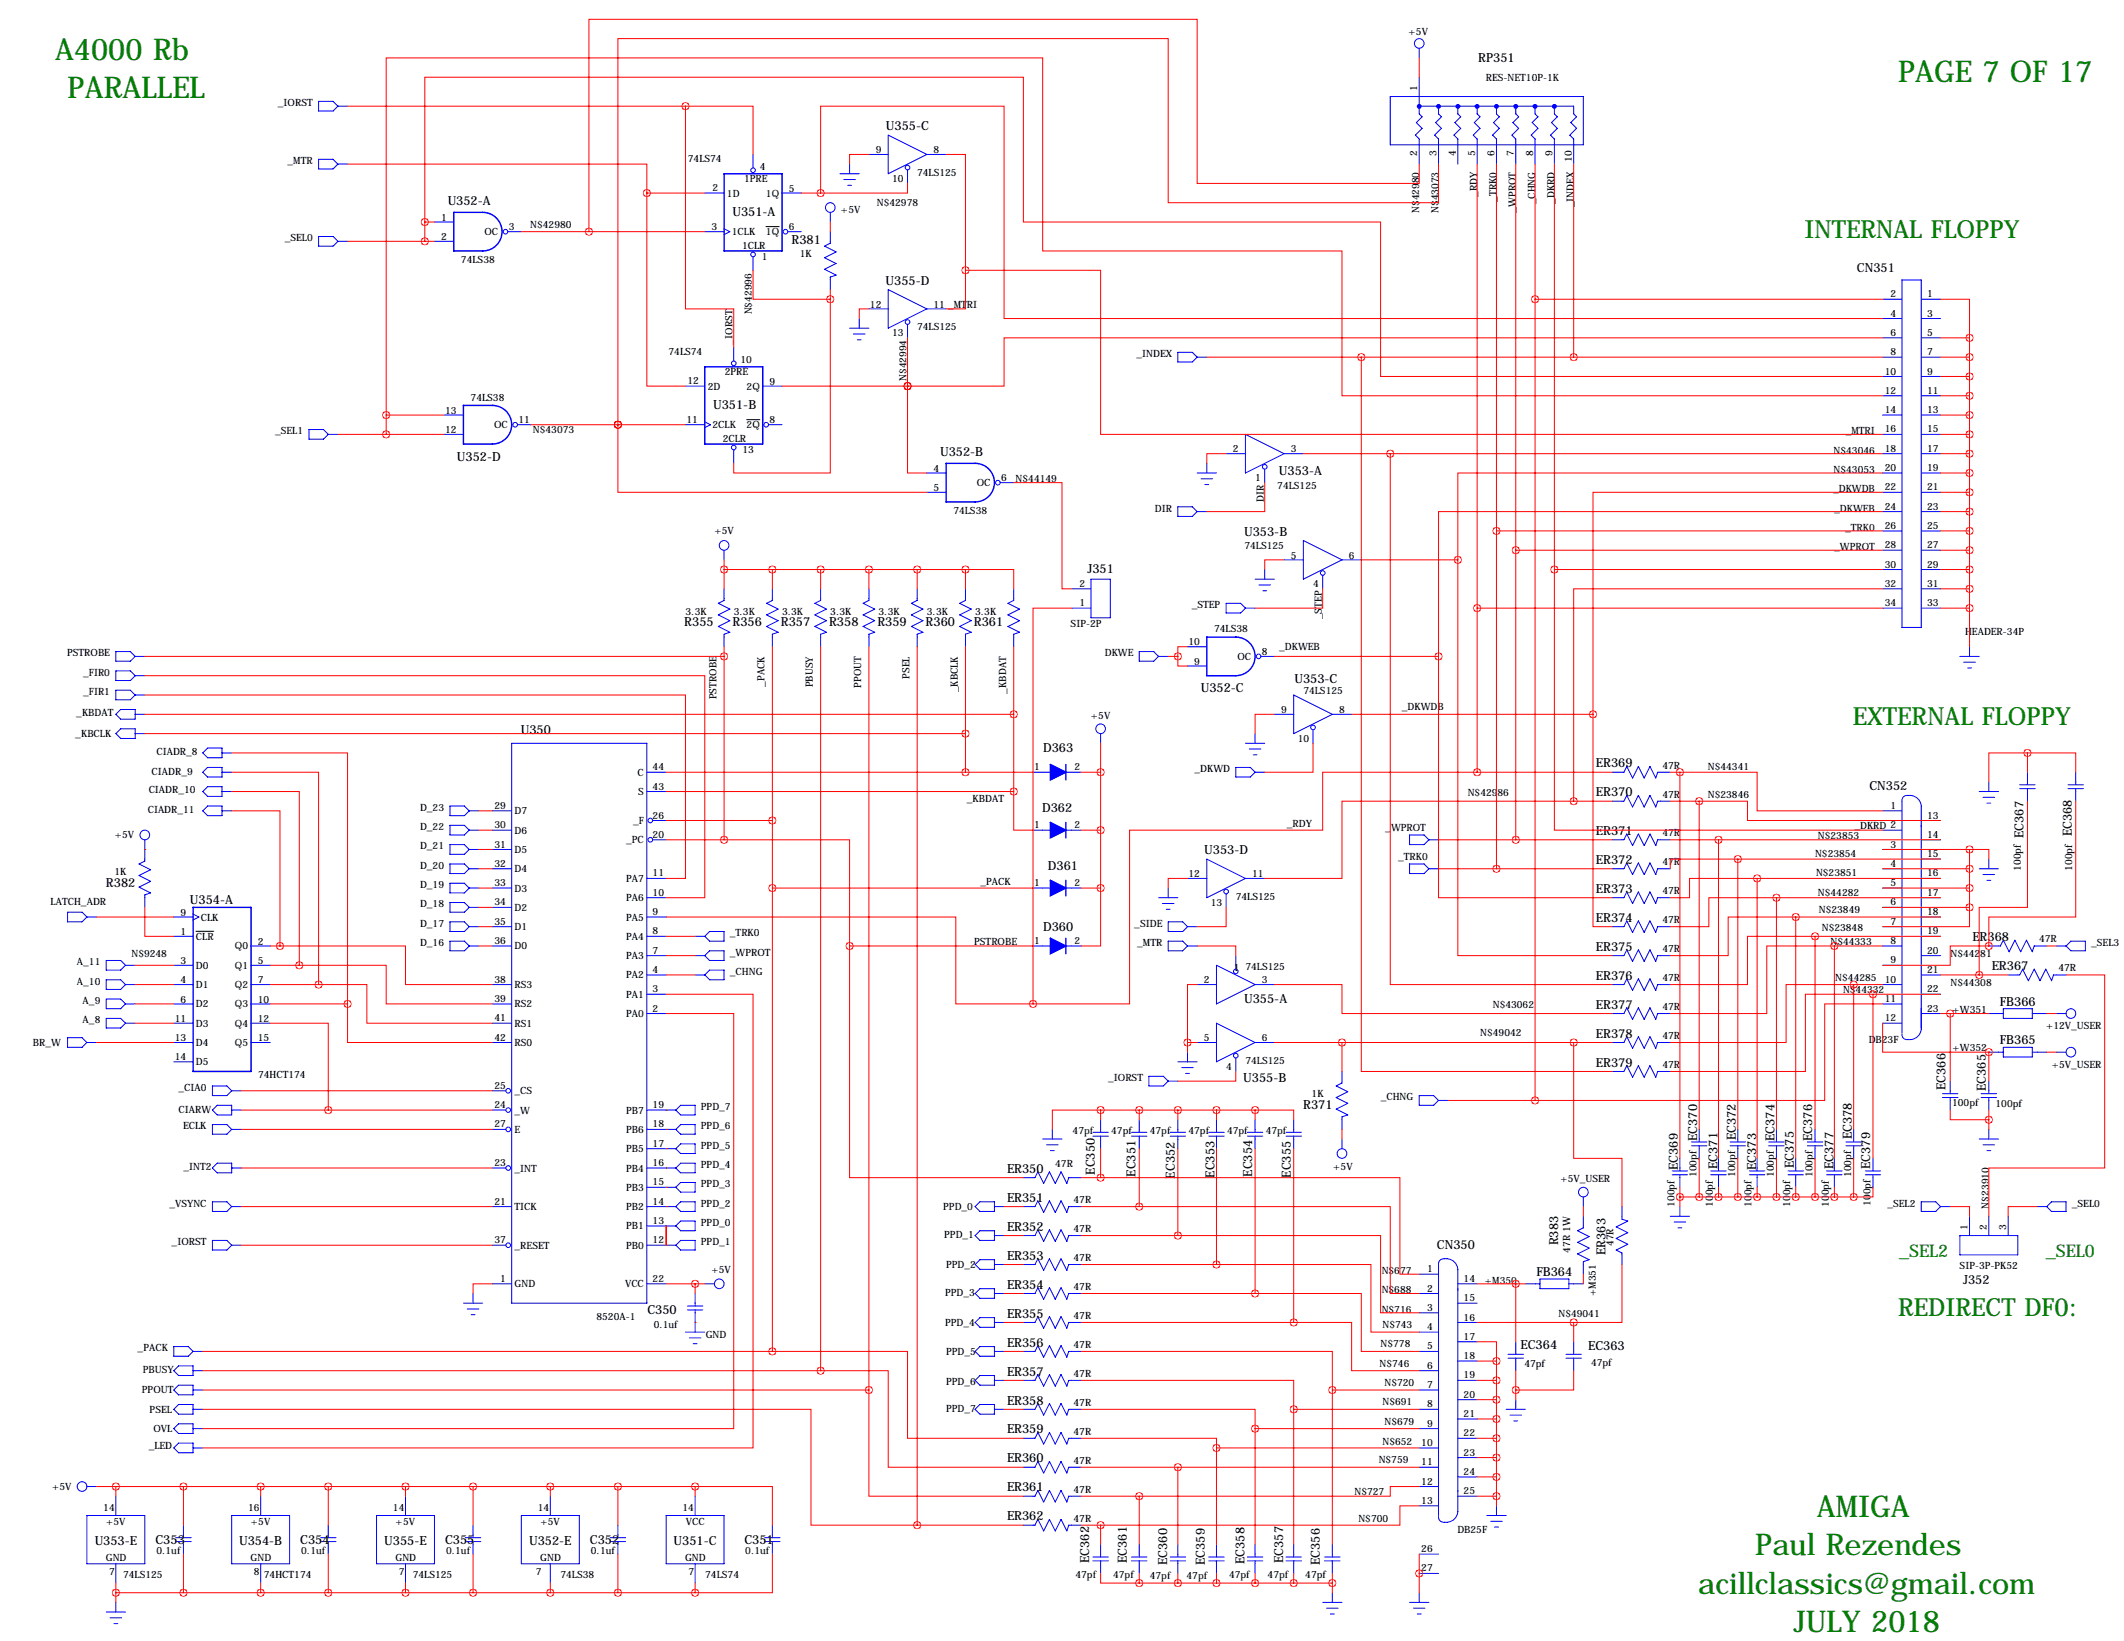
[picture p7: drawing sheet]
<svg xmlns="http://www.w3.org/2000/svg" width="559mm" height="432mm" viewBox="0 0 559 432" stroke-linecap="round" stroke-linejoin="round" font-family="sans-serif">
<defs><g id="words">
<g font-size="7.9" fill="#008000">
<text x="14.5" y="15.7">A4000 Rb</text>
<text x="499.4" y="21.6">PAGE 7 OF 17</text>
<text x="17.8" y="25.9">PARALLEL</text>
<text x="478" y="399.3">AMIGA</text>
<text x="461.8" y="409.2">Paul Rezendes</text>
<text x="446.8" y="419.4">acillclassics@gmail.com</text>
<text x="471.9" y="429.5">JULY 2018</text>
</g>
<g font-size="6.6" fill="#008000">
<text x="474.7" y="62.7">INTERNAL FLOPPY</text>
<text x="487.4" y="190.8">EXTERNAL FLOPPY</text>
<text x="499.4" y="346.2">REDIRECT DF0:</text>
</g>
<g font-size="4.6" fill="#008000">
<text x="499.6" y="330.7">_SEL2</text>
<text x="538.2" y="330.7">_SEL0</text>
</g>
<g font-size="3.3">
<text x="388.9" y="16.3">RP351</text>
<text x="233.1" y="34.3">U355-C</text>
<text x="117.8" y="53.8">U352-A</text>
<text x="192.7" y="56.9">U351-A</text>
<text x="208.2" y="64.3">R381</text>
<text x="488.5" y="71.6">CN351</text>
<text x="233" y="74.9">U355-D</text>
<text x="187.6" y="107.7">U351-B</text>
<text x="247.3" y="119.9">U352-B</text>
<text x="120.2" y="121.2">U352-D</text>
<text x="336.5" y="125">U353-A</text>
<text x="327.3" y="141">U353-B</text>
<text x="286.1" y="150.9">J351</text>
<text x="180" y="164.8">R355</text>
<text x="192.7" y="164.8">R356</text>
<text x="205.4" y="164.8">R357</text>
<text x="218.1" y="164.8">R358</text>
<text x="230.8" y="164.8">R359</text>
<text x="243.5" y="164.8">R360</text>
<text x="256.2" y="164.8">R361</text>
<text x="340.5" y="179.8">U353-C</text>
<text x="315.9" y="182.1">U352-C</text>
<text x="137" y="193">U350</text>
<text x="274.4" y="197.9">D363</text>
<text x="419.9" y="201.9">ER369</text>
<text x="419.9" y="209.5">ER370</text>
<text x="491.8" y="207.8">CN352</text>
<text x="274.2" y="213.6">D362</text>
<text x="419.9" y="219.7">ER371</text>
<text x="532.4" y="220.5" transform="rotate(-90 532.4 220.5)">EC367</text>
<text x="545.1" y="220" transform="rotate(-90 545.1 220)">EC368</text>
<text x="316.8" y="224.8">U353-D</text>
<text x="419.9" y="227.3">ER372</text>
<text x="27.9" y="233.4">R382</text>
<text x="275.7" y="228.9">D361</text>
<text x="50" y="238">U354-A</text>
<text x="419.9" y="234.9">ER373</text>
<text x="274.4" y="244.9">D360</text>
<text x="419.9" y="242.6">ER374</text>
<text x="419.9" y="250.2">ER375</text>
<text x="518.9" y="247.6">ER368</text>
<text x="419.9" y="257.8">ER376</text>
<text x="524" y="255.3">ER367</text>
<text x="327.3" y="263.9">U355-A</text>
<text x="419.9" y="265.4">ER377</text>
<text x="526.1" y="264.7">FB366</text>
<text x="419.9" y="273">ER378</text>
<text x="526.1" y="274.8">FB365</text>
<text x="419.9" y="280.7">ER379</text>
<text x="327.1" y="284.7">U355-B</text>
<text x="511.8" y="286.8" transform="rotate(-90 511.8 286.8)">EC366</text>
<text x="522.5" y="287" transform="rotate(-90 522.5 287)">EC365</text>
<text x="342.8" y="291.8">R371</text>
<text x="456.7" y="300" transform="rotate(-90 456.7 300)">EC372</text>
<text x="487.2" y="299.7" transform="rotate(-90 487.2 299.7)">EC378</text>
<text x="446.5" y="300.2" transform="rotate(-90 446.5 300.2)">EC370</text>
<text x="466.9" y="300.2" transform="rotate(-90 466.9 300.2)">EC374</text>
<text x="476.8" y="300.2" transform="rotate(-90 476.8 300.2)">EC376</text>
<text x="264.9" y="308.6">ER350</text>
<text x="288" y="309.1" transform="rotate(-90 288 309.1)">EC350</text>
<text x="298.7" y="309.6" transform="rotate(-90 298.7 309.6)">EC351</text>
<text x="309.1" y="310.1" transform="rotate(-90 309.1 310.1)">EC352</text>
<text x="319.5" y="309.9" transform="rotate(-90 319.5 309.9)">EC353</text>
<text x="329.4" y="309.6" transform="rotate(-90 329.4 309.6)">EC354</text>
<text x="339.6" y="309.9" transform="rotate(-90 339.6 309.9)">EC355</text>
<text x="441.5" y="307.8" transform="rotate(-90 441.5 307.8)">EC369</text>
<text x="451.9" y="307.6" transform="rotate(-90 451.9 307.6)">EC371</text>
<text x="462" y="307.8" transform="rotate(-90 462 307.8)">EC373</text>
<text x="471.9" y="307.3" transform="rotate(-90 471.9 307.3)">EC375</text>
<text x="482.3" y="307.6" transform="rotate(-90 482.3 307.6)">EC377</text>
<text x="492" y="307.6" transform="rotate(-90 492 307.6)">EC379</text>
<text x="264.9" y="316.2">ER351</text>
<text x="264.9" y="323.8">ER352</text>
<text x="378" y="328.7">CN350</text>
<text x="410" y="327.7" transform="rotate(-90 410 327.7)">R383</text>
<text x="264.9" y="331.5">ER353</text>
<text x="404.2" y="335.8">FB364</text>
<text x="422.4" y="330.2" transform="rotate(-90 422.4 330.2)">ER363</text>
<text x="264.9" y="339.1">ER354</text>
<text x="516.4" y="337.8">J352</text>
<text x="170.3" y="345.7">C350</text>
<text x="264.9" y="346.7">ER355</text>
<text x="264.9" y="354.3">ER356</text>
<text x="400" y="354.8">EC364</text>
<text x="417.8" y="355.3">EC363</text>
<text x="264.9" y="361.9">ER357</text>
<text x="264.9" y="369.6">ER358</text>
<text x="264.9" y="377.2">ER359</text>
<text x="264.9" y="384.8">ER360</text>
<text x="264.9" y="392.4">ER361</text>
<text x="264.9" y="400">ER362</text>
<text x="24.9" y="406.7">U353-E</text>
<text x="40.9" y="406.1">C353</text>
<text x="62.9" y="406.7">U354-B</text>
<text x="79" y="406.1">C354</text>
<text x="101.1" y="406.7">U355-E</text>
<text x="117.1" y="406.1">C355</text>
<text x="139.2" y="406.7">U352-E</text>
<text x="155.2" y="406.1">C352</text>
<text x="177.2" y="406.7">U351-C</text>
<text x="195.8" y="406.1">C351</text>
<text x="286.5" y="411.2" transform="rotate(-90 286.5 411.2)">EC362</text>
<text x="296.4" y="411.2" transform="rotate(-90 296.4 411.2)">EC361</text>
<text x="307.1" y="411.7" transform="rotate(-90 307.1 411.7)">EC360</text>
<text x="317" y="411.7" transform="rotate(-90 317 411.7)">EC359</text>
<text x="327.4" y="411.5" transform="rotate(-90 327.4 411.5)">EC358</text>
<text x="337.6" y="411.2" transform="rotate(-90 337.6 411.2)">EC357</text>
<text x="347.2" y="411.7" transform="rotate(-90 347.2 411.7)">EC356</text>
</g>
<g font-size="2.6">
<text x="370.6" y="9.1">+5V</text>
<text x="372.9" y="23.9" transform="rotate(-90 372.9 23.9)">1</text>
<text x="390.9" y="21.3">RES-NET10P-1K</text>
<text x="73.1" y="27.9">_IORST</text>
<text x="230.4" y="40.3">9</text>
<text x="245.6" y="40.3">8</text>
<text x="372.9" y="41.1" transform="rotate(-90 372.9 41.1)">2</text>
<text x="378" y="41.1" transform="rotate(-90 378 41.1)">3</text>
<text x="383" y="41.1" transform="rotate(-90 383 41.1)">4</text>
<text x="388.1" y="41.1" transform="rotate(-90 388.1 41.1)">5</text>
<text x="393.2" y="41.1" transform="rotate(-90 393.2 41.1)">6</text>
<text x="398.3" y="41.1" transform="rotate(-90 398.3 41.1)">7</text>
<text x="403.4" y="41.1" transform="rotate(-90 403.4 41.1)">8</text>
<text x="408.4" y="41.1" transform="rotate(-90 408.4 41.1)">9</text>
<text x="75.7" y="43.2">_MTR</text>
<text x="181" y="42.7">74LS74</text>
<text x="195.7" y="47.9">1PRE</text>
<text x="199.9" y="44.7">4</text>
<text x="234.7" y="47.8">10</text>
<text x="241.3" y="46.3">74LS125</text>
<text x="413.5" y="42.6" transform="rotate(-90 413.5 42.6)">10</text>
<text x="187.5" y="50.3">2</text>
<text x="191.3" y="51.7">1D</text>
<text x="201.5" y="51.7">1Q</text>
<text x="207.5" y="50.4">5</text>
<text x="388.6" y="51.8" transform="rotate(-90 388.6 51.8)">_RDY</text>
<text x="393.7" y="53.1" transform="rotate(-90 393.7 53.1)">_TRK0</text>
<text x="403.9" y="53.8" transform="rotate(-90 403.9 53.8)">_CHNG</text>
<text x="408.9" y="53.7" transform="rotate(-90 408.9 53.7)">_DKRD</text>
<text x="116.1" y="58.1">1</text>
<text x="139.5" y="59.9">N$42980</text>
<text x="221.2" y="56.1">+5V</text>
<text x="230.7" y="54.1">N$42978</text>
<text x="373.4" y="56.1" transform="rotate(-90 373.4 56.1)">N$42980</text>
<text x="378.5" y="56.1" transform="rotate(-90 378.5 56.1)">N$43073</text>
<text x="398.8" y="55.9" transform="rotate(-90 398.8 55.9)">_WPROT</text>
<text x="414" y="54.6" transform="rotate(-90 414 54.6)">_INDEX</text>
<text x="74.9" y="63.5">_SEL0</text>
<text x="116.1" y="63.1">2</text>
<text x="127.4" y="61.9">OC</text>
<text x="133.9" y="60.6">3</text>
<text x="187.2" y="60.6">3</text>
<text x="192.5" y="61.9">1CLK</text>
<text x="195.2" y="65.4">1CLR</text>
<text x="201.5" y="61.9">1Q</text>
<text x="207.5" y="60.6">6</text>
<text x="121.3" y="69.2">74LS38</text>
<text x="200.4" y="68.4">1</text>
<text x="210.4" y="67.6">1K</text>
<text x="197.8" y="82.7" transform="rotate(-90 197.8 82.7)">N$42996</text>
<text x="228.9" y="80.9">12</text>
<text x="245.6" y="80.9">11 _MTRI</text>
<text x="497.3" y="78.2">2</text>
<text x="497.3" y="83.3">4</text>
<text x="507" y="78.2">1</text>
<text x="507" y="83.3">3</text>
<text x="234.7" y="88.5">13</text>
<text x="241.3" y="86.9">74LS125</text>
<text x="497.3" y="88.4">6</text>
<text x="507" y="88.4">5</text>
<text x="175.9" y="93.5">74LS74</text>
<text x="192.7" y="90.7" transform="rotate(-90 192.7 90.7)">_IORST</text>
<text x="194.8" y="95.5">10</text>
<text x="299" y="94">_INDEX</text>
<text x="497.3" y="93.5">8</text>
<text x="507" y="93.5">7</text>
<text x="180.9" y="101.1">12</text>
<text x="190.7" y="98.7">2PRE</text>
<text x="202.4" y="101.2">9</text>
<text x="238.5" y="100.3" transform="rotate(-90 238.5 100.3)">N$42994</text>
<text x="495.8" y="98.6">10</text>
<text x="507" y="98.6">9</text>
<text x="123.8" y="105.4">74LS38</text>
<text x="186.2" y="102.5">2D</text>
<text x="196.4" y="102.5">2Q</text>
<text x="495.8" y="103.6">12</text>
<text x="507" y="103.6">11</text>
<text x="117.1" y="113.9">12</text>
<text x="117.1" y="108.9">13</text>
<text x="130" y="112.7">OC</text>
<text x="136.4" y="111.4">11</text>
<text x="140.2" y="113.9">N$43073</text>
<text x="180.6" y="111.4">11</text>
<text x="187.5" y="112.7">2CLK</text>
<text x="196.4" y="112.7">2Q</text>
<text x="202.4" y="111.4">8</text>
<text x="495.8" y="108.7">14</text>
<text x="495.8" y="113.8">16</text>
<text x="507" y="108.7">13</text>
<text x="507" y="113.8">15</text>
<text x="72.4" y="114.3">_SEL1</text>
<text x="190.2" y="116.2">2CLR</text>
<text x="195.3" y="119.2">13</text>
<text x="324.4" y="119">2</text>
<text x="339.6" y="119">3</text>
<text x="482.4" y="119.4">N$43046</text>
<text x="485.6" y="114.3">_MTRI</text>
<text x="495.8" y="118.9">18</text>
<text x="507" y="118.9">17</text>
<text x="245.6" y="124.1">4</text>
<text x="482.4" y="124.5">N$43053</text>
<text x="495.8" y="124">20</text>
<text x="507" y="124">19</text>
<text x="245.6" y="129.2">5</text>
<text x="257" y="127.9">OC</text>
<text x="263.4" y="126.6">6</text>
<text x="267.2" y="126.7">N$44149</text>
<text x="330.2" y="126.6">1</text>
<text x="336" y="128.6">74LS125</text>
<text x="482.3" y="129.5">_DKWDB</text>
<text x="495.8" y="129">22</text>
<text x="507" y="129">21</text>
<text x="250.8" y="135.2">74LS38</text>
<text x="303.8" y="134.6">DIR</text>
<text x="332.5" y="132" transform="rotate(-90 332.5 132)">DIR</text>
<text x="482.6" y="134.6">_DKWEB</text>
<text x="495.8" y="134.1">24</text>
<text x="507" y="134.1">23</text>
<text x="187.9" y="140.5">+5V</text>
<text x="485.4" y="139.7">_TRK0</text>
<text x="495.8" y="139.2">26</text>
<text x="507" y="139.2">25</text>
<text x="327.4" y="144.3">74LS125</text>
<text x="339.6" y="147">5</text>
<text x="354.8" y="147">6</text>
<text x="482.6" y="144.8">_WPROT</text>
<text x="495.8" y="144.3">28</text>
<text x="495.8" y="149.4">30</text>
<text x="507" y="144.3">27</text>
<text x="507" y="149.4">29</text>
<text x="284" y="154.4">2</text>
<text x="345.5" y="154.5">4</text>
<text x="495.8" y="154.4">32</text>
<text x="507" y="154.4">31</text>
<text x="180.3" y="161.9">3.3K</text>
<text x="193" y="161.9">3.3K</text>
<text x="205.7" y="161.9">3.3K</text>
<text x="218.4" y="161.9">3.3K</text>
<text x="231.1" y="161.9">3.3K</text>
<text x="243.8" y="161.9">3.3K</text>
<text x="256.5" y="161.9">3.3K</text>
<text x="284" y="159.5">1</text>
<text x="313.5" y="160">_STEP</text>
<text x="495.8" y="159.5">34</text>
<text x="507" y="159.5">33</text>
<text x="281.7" y="165.1">SIP-2P</text>
<text x="319.4" y="166.4">74LS38</text>
<text x="347.7" y="163" transform="rotate(-90 347.7 163)">_STEP</text>
<text x="517" y="167.2">HEADER-34P</text>
<text x="17.6" y="172.7">PSTROBE</text>
<text x="290.7" y="172.7">DKWE</text>
<text x="312.7" y="169.8">10</text>
<text x="325.6" y="173.6">OC</text>
<text x="332" y="172.4">8</text>
<text x="336.5" y="170.9">_DKWEB</text>
<text x="21.9" y="177.8">_FIR0</text>
<text x="239.3" y="178.6" transform="rotate(-90 239.3 178.6)">PSEL</text>
<text x="314.2" y="174.9">9</text>
<text x="21.9" y="182.9">_FIR1</text>
<text x="188.5" y="184" transform="rotate(-90 188.5 184)">PSTROBE</text>
<text x="201.2" y="180.7" transform="rotate(-90 201.2 180.7)">_PACK</text>
<text x="213.9" y="180.9" transform="rotate(-90 213.9 180.9)">PBUSY</text>
<text x="226.6" y="181" transform="rotate(-90 226.6 181)">PPOUT</text>
<text x="252" y="182.2" transform="rotate(-90 252 182.2)">_KBCLK</text>
<text x="264.7" y="182.5" transform="rotate(-90 264.7 182.5)">_KBDAT</text>
<text x="342.9" y="182.7">74LS125</text>
<text x="20.1" y="188.5">_KBDAT</text>
<text x="287" y="189.2">+5V</text>
<text x="337.1" y="187.6">9</text>
<text x="352.3" y="187.6">8</text>
<text x="368.8" y="186.9">_DKWDB</text>
<text x="19.8" y="193.8">_KBCLK</text>
<text x="341.4" y="195.1">10</text>
<text x="39.9" y="204">CIADR_9</text>
<text x="41.1" y="198.6">CIADR_8</text>
<text x="171.7" y="202.7">44</text>
<text x="272.1" y="202.7">1</text>
<text x="282.7" y="202.7">2</text>
<text x="314.2" y="203.2">_DKWD</text>
<text x="437.4" y="202.3">47R</text>
<text x="449.3" y="202.7">N$44341</text>
<text x="39.1" y="208.8">CIADR_10</text>
<text x="167.8" y="204.1">C</text>
<text x="167.9" y="209.2">S</text>
<text x="171.7" y="207.8">43</text>
<text x="386.1" y="209.5">N$42986</text>
<text x="437.4" y="209.9">47R</text>
<text x="38.9" y="213.9">CIADR_11</text>
<text x="110.5" y="213.4">D_23</text>
<text x="130.1" y="212.9">29</text>
<text x="135.4" y="214.3">D7</text>
<text x="171.7" y="215.4">26</text>
<text x="254.4" y="211.1">_KBDAT</text>
<text x="449.3" y="210.1">N$23846</text>
<text x="497.3" y="212.9">1</text>
<text x="507" y="215.4">13</text>
<text x="30.2" y="220.5">+5V</text>
<text x="110.5" y="218.4">D_22</text>
<text x="130.1" y="217.9">30</text>
<text x="135.4" y="219.4">D6</text>
<text x="164.7" y="221.9">_PC</text>
<text x="166.6" y="216.8">_F</text>
<text x="171.7" y="220.5">20</text>
<text x="272.1" y="217.9">1</text>
<text x="282.7" y="217.9">2</text>
<text x="338.6" y="217.7">_RDY</text>
<text x="364.5" y="218.7">_WPROT</text>
<text x="437.4" y="220">47R</text>
<text x="478.3" y="220.7">N$23853</text>
<text x="487.9" y="218.2">_DKRD 2</text>
<text x="507" y="220.5">14</text>
<text x="110.5" y="223.5">D_21</text>
<text x="130.1" y="223">31</text>
<text x="135.4" y="224.4">D5</text>
<text x="367.8" y="226.3">_TRK0</text>
<text x="437.4" y="227.7">47R</text>
<text x="477.5" y="225.6">N$23854</text>
<text x="497.3" y="223">3</text>
<text x="507" y="225.6">15</text>
<text x="30.1" y="230.2">1K</text>
<text x="110.5" y="233.7">D_19</text>
<text x="110.5" y="228.6">D_20</text>
<text x="130.1" y="228.1">32</text>
<text x="130.1" y="233.2">33</text>
<text x="135.4" y="229.5">D4</text>
<text x="164.7" y="232.1">PA7</text>
<text x="171.7" y="230.6">11</text>
<text x="257.9" y="232.9">_PACK</text>
<text x="272.1" y="233.2">1</text>
<text x="282.7" y="233.2">2</text>
<text x="312.7" y="230.8">12</text>
<text x="329.4" y="230.8">11</text>
<text x="477.8" y="230.6">N$23851</text>
<text x="497.3" y="228.1">4</text>
<text x="497.3" y="233.2">5</text>
<text x="507" y="230.6">16</text>
<text x="531.7" y="229.1" transform="rotate(-90 531.7 229.1)">100pf</text>
<text x="545.2" y="229.1" transform="rotate(-90 545.2 229.1)">100pf</text>
<text x="13.3" y="238.3">LATCH_ADR</text>
<text x="110.5" y="238.8">D_18</text>
<text x="130.1" y="238.3">34</text>
<text x="135.4" y="234.6">D3</text>
<text x="135.4" y="239.7">D2</text>
<text x="164.7" y="237.1">PA6</text>
<text x="171.7" y="235.7">10</text>
<text x="318.5" y="238.3">13</text>
<text x="325.1" y="236.8">74LS125</text>
<text x="437.4" y="235.3">47R</text>
<text x="478.3" y="235.7">N$44282</text>
<text x="497.3" y="238.3">6</text>
<text x="507" y="235.7">17</text>
<text x="47.5" y="240.9">9</text>
<text x="52.8" y="242.2">CLK</text>
<text x="110.5" y="243.8">D_17</text>
<text x="130.1" y="243.3">35</text>
<text x="135.4" y="244.8">D1</text>
<text x="164.7" y="242.2">PA5</text>
<text x="171.7" y="245.9">8</text>
<text x="171.7" y="240.8">9</text>
<text x="298.4" y="243.8">_SIDE</text>
<text x="437.4" y="242.9">47R</text>
<text x="478.5" y="240.3">N$23849</text>
<text x="479.3" y="244.9">N$23848</text>
<text x="497.3" y="243.3">7</text>
<text x="507" y="240.8">18</text>
<text x="507" y="245.9">19</text>
<text x="34.6" y="251.7">N$9248</text>
<text x="47.5" y="246">1</text>
<text x="51.6" y="247.3">CLR</text>
<text x="61.8" y="249.8">Q0</text>
<text x="67.8" y="248.6">2</text>
<text x="110.5" y="248.9">D_16</text>
<text x="130.1" y="248.4">36</text>
<text x="135.4" y="249.8">D0</text>
<text x="164.7" y="247.3">PA4</text>
<text x="171.7" y="251">7</text>
<text x="192" y="246.4">_TRK0</text>
<text x="192" y="251.5">_WPROT</text>
<text x="256.3" y="248.7">PSTROBE</text>
<text x="272.1" y="248.4">1</text>
<text x="282.7" y="248.4">2</text>
<text x="299.2" y="248.9">_MTR</text>
<text x="437.4" y="250.5">47R</text>
<text x="481.6" y="248.7">N$44333</text>
<text x="497.3" y="248.4">8</text>
<text x="507" y="251">20</text>
<text x="513.1" y="251.7">N$44281</text>
<text x="536.4" y="248">47R</text>
<text x="550.2" y="248.9">_SEL3</text>
<text x="20.2" y="254">A_11</text>
<text x="47.5" y="253.6">3</text>
<text x="51.6" y="254.9">D0</text>
<text x="61.8" y="254.9">Q1</text>
<text x="67.8" y="253.6">5</text>
<text x="164.7" y="257.5">PA2</text>
<text x="164.7" y="252.4">PA3</text>
<text x="171.7" y="256">4</text>
<text x="192" y="256.5">_CHNG</text>
<text x="324.6" y="255.6">1</text>
<text x="327.7" y="255.3">74LS125</text>
<text x="497.3" y="253.5">9</text>
<text x="507" y="256">21</text>
<text x="541.5" y="255.6">47R</text>
<text x="20.2" y="259.1">A_10</text>
<text x="47.5" y="258.7">4</text>
<text x="47.5" y="263.8">6</text>
<text x="51.6" y="260">D1</text>
<text x="61.8" y="260">Q2</text>
<text x="67.8" y="258.7">7</text>
<text x="67.8" y="263.8">10</text>
<text x="130.1" y="258.6">38</text>
<text x="130.1" y="263.7">39</text>
<text x="135.4" y="260">RS3</text>
<text x="164.7" y="262.5">PA1</text>
<text x="171.7" y="261.1">3</text>
<text x="316.8" y="258.7">2</text>
<text x="332" y="258.7">3</text>
<text x="437.4" y="258.1">47R</text>
<text x="482.9" y="258.1">N$44285</text>
<text x="484.9" y="261.4">N$44332</text>
<text x="495.8" y="258.6">10</text>
<text x="495.8" y="263.7">11</text>
<text x="507" y="261.1">22</text>
<text x="513.1" y="259.3">N$44308</text>
<text x="21.7" y="269.2">A_8</text>
<text x="21.7" y="264.2">A_9</text>
<text x="46" y="268.9">11</text>
<text x="51.6" y="265.1">D2</text>
<text x="61.8" y="265.1">Q3</text>
<text x="67.8" y="268.9">12</text>
<text x="130.1" y="268.7">41</text>
<text x="135.4" y="265.1">RS2</text>
<text x="164.7" y="267.6">PA0</text>
<text x="171.7" y="266.2">2</text>
<text x="392.7" y="265.2">N$43062</text>
<text x="437.4" y="265.8">47R</text>
<text x="495.8" y="268.7">12</text>
<text x="507" y="266.2">23</text>
<text x="513.7" y="266.4">+W351</text>
<text x="8.6" y="275.3">BR_W</text>
<text x="46" y="274">13</text>
<text x="51.6" y="270.2">D3</text>
<text x="51.6" y="275.2">D4</text>
<text x="61.8" y="270.2">Q4</text>
<text x="61.8" y="275.2">Q5</text>
<text x="67.8" y="274">15</text>
<text x="130.1" y="273.8">42</text>
<text x="135.4" y="270.2">RS1</text>
<text x="135.4" y="275.2">RS0</text>
<text x="316.8" y="274">5</text>
<text x="332" y="274">6</text>
<text x="389.4" y="272.5">N$49042</text>
<text x="437.4" y="273.4">47R</text>
<text x="491.6" y="274.4">DB23F</text>
<text x="538.3" y="270.8">+12V_USER</text>
<text x="46" y="279">14</text>
<text x="51.6" y="280.3">D5</text>
<text x="322.6" y="281.5">4</text>
<text x="327.7" y="280">74LS125</text>
<text x="437.4" y="281">47R</text>
<text x="513.7" y="276.6">+W352</text>
<text x="539.8" y="280.9">+5V_USER</text>
<text x="47" y="287">_CIA0</text>
<text x="67.9" y="283.8">74HCT174</text>
<text x="130.1" y="286.5">25</text>
<text x="135.4" y="287.9">_CS</text>
<text x="291.5" y="284.5">_IORST</text>
<text x="47" y="292.9">CIARW</text>
<text x="130.1" y="291.6">24</text>
<text x="135.4" y="293">_W</text>
<text x="164.7" y="293">PB7</text>
<text x="171.7" y="291.6">19</text>
<text x="184.4" y="292.1">PPD_7</text>
<text x="345.1" y="288.6">1K</text>
<text x="363.3" y="289.6">_CHNG</text>
<text x="513.6" y="291.2">100pf</text>
<text x="525" y="291.4">100pf</text>
<text x="48.2" y="297.2">ECLK</text>
<text x="130.1" y="296.7">27</text>
<text x="135.4" y="298.1">E</text>
<text x="164.7" y="298.1">PB6</text>
<text x="171.7" y="296.7">18</text>
<text x="184.4" y="297.2">PPD_6</text>
<text x="282.2" y="298.4">47pf</text>
<text x="292.4" y="298.4">47pf</text>
<text x="302.5" y="298.4">47pf</text>
<text x="312.7" y="298.4">47pf</text>
<text x="322.8" y="298.4">47pf</text>
<text x="333" y="298.4">47pf</text>
<text x="164.7" y="303.2">PB5</text>
<text x="171.7" y="301.8">17</text>
<text x="184.4" y="302.3">PPD_5</text>
<text x="48.3" y="307.8">_INT2</text>
<text x="130.1" y="306.8">23</text>
<text x="135.4" y="308.3">_INT</text>
<text x="164.7" y="308.3">PB4</text>
<text x="171.7" y="311.9">15</text>
<text x="171.7" y="306.8">16</text>
<text x="184.4" y="307.3">PPD_4</text>
<text x="277.6" y="307.2">47R</text>
<text x="350.8" y="307.8">+5V</text>
<text x="410.5" y="311.1">+5V_USER</text>
<text x="446.3" y="309.7" transform="rotate(-90 446.3 309.7)">100pf</text>
<text x="456.5" y="309.7" transform="rotate(-90 456.5 309.7)">100pf</text>
<text x="466.7" y="309.7" transform="rotate(-90 466.7 309.7)">100pf</text>
<text x="476.8" y="309.7" transform="rotate(-90 476.8 309.7)">100pf</text>
<text x="487" y="309.7" transform="rotate(-90 487 309.7)">100pf</text>
<text x="44.6" y="317.5">_VSYNC</text>
<text x="130.1" y="317">21</text>
<text x="164.7" y="313.3">PB3</text>
<text x="171.7" y="317">14</text>
<text x="184.4" y="317.5">PPD_2</text>
<text x="184.4" y="312.4">PPD_3</text>
<text x="282.4" y="316.6">47R</text>
<text x="440.5" y="317.6" transform="rotate(-90 440.5 317.6)">100pf</text>
<text x="450.7" y="317.6" transform="rotate(-90 450.7 317.6)">100pf</text>
<text x="460.8" y="317.6" transform="rotate(-90 460.8 317.6)">100pf</text>
<text x="471" y="317.6" transform="rotate(-90 471 317.6)">100pf</text>
<text x="481.1" y="317.6" transform="rotate(-90 481.1 317.6)">100pf</text>
<text x="492.1" y="317.3" transform="rotate(-90 492.1 317.3)">100pf</text>
<text x="496.5" y="317.5">_SEL2</text>
<text x="545.1" y="317.5">_SEL0</text>
<text x="135.4" y="318.4">TICK</text>
<text x="164.7" y="323.5">PB1</text>
<text x="164.7" y="318.4">PB2</text>
<text x="171.7" y="322.1">13</text>
<text x="184.4" y="322.6">PPD_0</text>
<text x="248.2" y="318.5">PPD_0</text>
<text x="517.7" y="323.6" transform="rotate(-90 517.7 323.6)">1</text>
<text x="522.7" y="323.6" transform="rotate(-90 522.7 323.6)">2</text>
<text x="523.2" y="318" transform="rotate(-90 523.2 318)">N$23910</text>
<text x="527.8" y="323.6" transform="rotate(-90 527.8 323.6)">3</text>
<text x="45.2" y="327.7">_IORST</text>
<text x="130.1" y="327.2">37</text>
<text x="135.4" y="328.6">_RESET</text>
<text x="164.7" y="328.6">PB0</text>
<text x="171.7" y="327.2">12</text>
<text x="184.4" y="327.7">PPD_1</text>
<text x="248.4" y="325.9">PPD_1</text>
<text x="282.4" y="324.2">47R</text>
<text x="413.1" y="329.7" transform="rotate(-90 413.1 329.7)">47R 1W</text>
<text x="424.5" y="327.9" transform="rotate(-90 424.5 327.9)">47R</text>
<text x="187.2" y="335.1">+5V</text>
<text x="248.9" y="333.8">PPD_2</text>
<text x="282.4" y="331.8">47R</text>
<text x="363.5" y="335.3">N$677</text>
<text x="375.4" y="334.8">1</text>
<text x="515.6" y="333.8">SIP-3P-PK52</text>
<text x="131.6" y="337.3">1</text>
<text x="135.4" y="338.7">GND</text>
<text x="164.4" y="338.7">VCC</text>
<text x="171.7" y="337.3">22</text>
<text x="248.7" y="341.1">PPD_3</text>
<text x="282.4" y="339.4">47R</text>
<text x="363.5" y="340.4">N$688</text>
<text x="375.4" y="339.9">2</text>
<text x="385.1" y="337.3">14</text>
<text x="390.7" y="337.8">+M350</text>
<text x="419.9" y="341.1" transform="rotate(-90 419.9 341.1)">+M351</text>
<text x="156.9" y="347.3">8520A-1</text>
<text x="282.4" y="347">47R</text>
<text x="363.5" y="345.4">N$716</text>
<text x="375.4" y="344.9">3</text>
<text x="385.1" y="342.4">15</text>
<text x="385.1" y="347.5">16</text>
<text x="410" y="346.5">N$49041</text>
<text x="172" y="349.5">0.1uf</text>
<text x="185.7" y="352.1">GND</text>
<text x="248.7" y="349">PPD_4</text>
<text x="363.7" y="349.5">N$743</text>
<text x="375.4" y="350">4</text>
<text x="385.1" y="352.6">17</text>
<text x="36.2" y="355.6">_PACK</text>
<text x="248.9" y="356.6">PPD_5</text>
<text x="282.4" y="354.7">47R</text>
<text x="363" y="359.7">N$746</text>
<text x="363.2" y="354.3">N$778</text>
<text x="375.4" y="355.1">5</text>
<text x="385.1" y="357.6">18</text>
<text x="401.1" y="359.7">47pf</text>
<text x="418.6" y="359.5">47pf</text>
<text x="37.6" y="361.2">PBUSY</text>
<text x="248.9" y="364.5">PPD_6</text>
<text x="282.4" y="362.3">47R</text>
<text x="364.2" y="364.7">N$720</text>
<text x="375.4" y="360.2">6</text>
<text x="375.4" y="365.3">7</text>
<text x="385.1" y="362.7">19</text>
<text x="37.3" y="366.5">PPOUT</text>
<text x="39.4" y="371.9">PSEL</text>
<text x="248.9" y="371.6">PPD_7</text>
<text x="282.4" y="369.9">47R</text>
<text x="363.7" y="369.6">N$691</text>
<text x="375.4" y="370.3">8</text>
<text x="385.1" y="367.8">20</text>
<text x="40.4" y="376.9">OVL</text>
<text x="282.4" y="377.5">47R</text>
<text x="364.2" y="374.9">N$679</text>
<text x="375.4" y="375.4">9</text>
<text x="385.1" y="372.9">21</text>
<text x="385.1" y="378">22</text>
<text x="39.1" y="381.3">_LED</text>
<text x="363.7" y="380.2">N$652</text>
<text x="373.9" y="380.5">10</text>
<text x="385.1" y="383">23</text>
<text x="282.4" y="385.1">47R</text>
<text x="362.7" y="385.1">N$759</text>
<text x="373.9" y="385.6">11</text>
<text x="385.1" y="388.1">24</text>
<text x="13.7" y="392.2">+5V</text>
<text x="282.4" y="392.8">47R</text>
<text x="356.4" y="393.4">N$727</text>
<text x="373.9" y="390.7">12</text>
<text x="373.9" y="395.7">13</text>
<text x="385.1" y="393.2">25</text>
<text x="27.2" y="397.5">14</text>
<text x="27.9" y="401.2">+5V</text>
<text x="65.3" y="397.5">16</text>
<text x="66" y="401.2">+5V</text>
<text x="103.4" y="397.5">14</text>
<text x="104.1" y="401.2">+5V</text>
<text x="141.5" y="397.5">14</text>
<text x="142.2" y="401.2">+5V</text>
<text x="179.6" y="397.5">14</text>
<text x="180.4" y="401.2">VCC</text>
<text x="282.4" y="400.4">47R</text>
<text x="357.4" y="400.6">N$700</text>
<text x="383.4" y="403.4">DB25F</text>
<text x="27.8" y="410.6">GND</text>
<text x="41.1" y="409">0.1uf</text>
<text x="65.9" y="410.6">GND</text>
<text x="79.2" y="409">0.1uf</text>
<text x="104" y="410.6">GND</text>
<text x="117.3" y="409">0.1uf</text>
<text x="142.1" y="410.6">GND</text>
<text x="155.4" y="409">0.1uf</text>
<text x="180.2" y="410.6">GND</text>
<text x="196.1" y="409">0.1uf</text>
<text x="373.9" y="408.4">26</text>
<text x="373.9" y="413.5">27</text>
<text x="28.7" y="414.3">7</text>
<text x="32.4" y="415.1">74LS125</text>
<text x="66.8" y="414.3">8</text>
<text x="69.4" y="415.1">74HCT174</text>
<text x="104.9" y="414.3">7</text>
<text x="108.6" y="415.1">74LS125</text>
<text x="141" y="414.3">7</text>
<text x="147.4" y="415.1">74LS38</text>
<text x="181.1" y="414.3">7</text>
<text x="185.5" y="415.1">74LS74</text>
<text x="283" y="415.1">47pf</text>
<text x="292.9" y="415.1">47pf</text>
<text x="302.5" y="415.4">47pf</text>
<text x="312.2" y="415.4">47pf</text>
<text x="323.3" y="415.1">47pf</text>
<text x="333.5" y="415.1">47pf</text>
<text x="343.4" y="415.1">47pf</text>
</g>
</g></defs>
<g fill="none" stroke="#00f" stroke-width=".26">
<path d="M373.4 12.7v2.5M83.8 26.7h3.8l1.3 1.2-1.3 1.3h-3.8zM88.9 27.9h2.5M233.7 35.6l10.1 5-10.1 5.1zM365.8 25.4h50.8v12.7h-50.8zM373.4 20.3v9.7l.7 .7-1.5 1.6 1.5 1.5-1.7 1.8 1 1v6.6M373.4 27.9h40.6v2.1l.8 .7-1.5 1.6 1.5 1.5-1.8 1.8 1 1v6.6M378.5 27.9v2.1l.7 .7-1.5 1.6 1.5 1.5-1.8 1.8 1.1 1v6.6M383.5 27.9v2.1l.8 .7-1.5 1.6 1.5 1.5-1.8 1.8 1 1v6.6M388.6 27.9v2.1l.8 .7-1.5 1.6 1.5 1.5-1.8 1.8 1 1v6.6M393.7 27.9v2.1l.8 .7-1.6 1.6 1.6 1.5-1.8 1.8 1 1v6.6M398.8 27.9v2.1l.7 .7-1.5 1.6 1.5 1.5-1.7 1.8 1 1v6.6"/>
<path d="M403.9 27.9v2.1l.7 .7-1.5 1.6 1.5 1.5-1.8 1.8 1.1 1v6.6M408.9 27.9v2.1l.8 .7-1.5 1.6 1.5 1.5-1.8 1.8 1 1v6.6M83.8 41.9h3.8l1.3 1.3-1.3 1.2h-3.8zM88.9 43.2h2.5M114.3 58.4h5.1M185.4 50.8h5.1M198.1 40.6v3.6M205.7 50.8h5.1M218.4 55.9v2.5M221 45.7h5.1M222 47.2h3M223 48.8h1"/>
<path d="M223.5 43.2v2.5M228.6 40.6h5.1M238.8 44.7v3.6M243.8 40.6h5.1M83.8 62.2h3.8l1.3 1.3-1.3 1.3h-3.8zM88.9 63.5h2.5M114.3 63.5h5.1M133.6 61h3.6M185.4 61h5.1M190.5 60.2l1.5 .8-1.5 .7M198.1 67.6v3.5M207.3 61h3.5"/>
<path d="M218.4 61v3l-1.5 .8 3.1 1.5-3.1 1.5 3.1 1.5-3.1 1.6 3.1 1.5-1.6 .5v3.3M233.7 76.2l10.1 5.1-10.1 5.1zM495.3 78.7h5.1M500.4 73.7h5.1v91.4h-5.1zM505.5 78.7h5M193 91.4v3.6M223.5 86.4h5.1M224.5 87.9h3.1M225.6 89.4h1M226.1 83.8v2.6M228.6 81.3h5.1M238.8 85.3v3.6"/>
<path d="M243.8 81.3h5.1M309.9 92.7h3.8l1.3 1.3-1.3 1.2h-3.8zM315 94h2.5M495.3 83.8h5.1M495.3 88.9h5.1M495.3 94h5.1M495.3 99.1h5.1M505.5 83.8h5M505.5 88.9h5M505.5 94h5M505.5 99.1h5M81.3 113h3.8l1.3 1.3-1.3 1.3h-3.8z"/>
<path d="M86.4 114.3h2.5M116.8 109.2h5.1M116.8 114.3h5.1M136.1 111.8h3.6M180.3 111.8h5.1M180.3 101.6h5.1M185.4 111l1.5 .8-1.5 .7M193 118.4v3.5M200.7 101.6h5M202.2 111.8h3.5M322.6 119.4h5.1M327.7 114.3l10.1 5.1-10.1 5.1z"/>
<path d="M337.8 119.4h5.1M495.3 119.4h5.1M495.3 104.1h5.1M495.3 109.2h5.1M495.3 114.3h5.1M505.5 119.4h5M505.5 104.1h5M505.5 109.2h5M505.5 114.3h5M243.8 124.5h5.1M243.8 129.5h5.1M263.1 127h3.6"/>
<path d="M309.9 133.3h3.8l1.3 1.3-1.3 1.3h-3.8zM315 124.5h5M315 134.6h2.5M316 126h3M317 127.5h1M317.5 121.9v2.6M332.7 123.4v3.6M495.3 124.5h5.1M495.3 129.5h5.1M495.3 134.6h5.1M495.3 139.7h5.1M505.5 124.5h5"/>
<path d="M505.5 129.5h5M505.5 134.6h5M505.5 139.7h5M190.5 144.8v2.5M190.5 154.9v3.1l-1.5 .8 3 1.5-3 1.5 3 1.5-3 1.5 3 1.6-1.5 .5v3.3M203.2 154.9v3.1l-1.5 .8 3 1.5-3 1.5 3 1.5-3 1.5 3 1.6-1.5 .5v3.3M215.9 154.9v3.1l-1.5 .8 3 1.5-3 1.5 3 1.5-3 1.5 3 1.6-1.5 .5v3.3M228.6 154.9v3.1l-1.5 .8 3 1.5-3 1.5 3 1.5-3 1.5 3 1.6-1.5 .5v3.3M241.3 154.9v3.1l-1.5 .8 3 1.5-3 1.5 3 1.5-3 1.5 3 1.6-1.5 .5v3.3M254 154.9v3.1l-1.5 .8 3 1.5-3 1.5 3 1.5-3 1.5 3 1.6-1.5 .5v3.3M266.7 154.9v3.1l-1.5 .8 3 1.5-3 1.5 3 1.5-3 1.5 3 1.6-1.5 .5v3.3M281.9 154.9h5.1"/>
<path d="M287 152.4h5.1v10.2h-5.1zM322.6 158.8h3.8l1.3 1.2-1.3 1.3h-3.8zM330.2 152.4h5.1M331.2 153.9h3.1M332.2 155.4h1M332.7 149.9v2.5M337.8 147.3h5.1M342.9 142.2l10.2 5.1-10.2 5.1zM348 151.4v3.5M353.1 147.3h5M495.3 144.8h5.1M495.3 149.9h5.1"/>
<path d="M495.3 154.9h5.1M505.5 144.8h5M505.5 149.9h5M505.5 154.9h5M30.5 171.4h3.8l1.3 1.3-1.3 1.3h-3.8zM30.5 176.5h3.8l1.3 1.3-1.3 1.3h-3.8zM35.6 172.7h2.5M35.6 177.8h2.5M281.9 160h5.1M299.7 171.4h3.8l1.3 1.3-1.3 1.3h-3.8zM304.8 172.7h2.5M312.4 175.3h5.1"/>
<path d="M312.4 170.2h5.1M327.7 160h2.5M331.7 172.7h3.6M495.3 160h5.1M505.5 160h5M515.6 172.7h5.1M516.6 174.2h3.1M517.7 175.8h1M518.2 170.2v2.5M30.5 181.6h3.8l1.3 1.3-1.3 1.2h-3.8zM30.5 188l1.2-1.3h3.9v2.5h-3.9zM31.7 191.8h3.9v2.5h-3.9l-1.2-1.3z"/>
<path d="M35.6 188h2.5M35.6 182.9h2.5M35.6 193h2.5M53.3 198.1l1.3-1.3h3.8v2.6h-3.8zM58.4 198.1h2.6M134.6 195.6h35.6v147.3h-35.6zM289.6 193v2.6M327.7 195.6h5M328.7 197.1h3M329.7 198.6h1M330.2 193v2.6M335.3 188h5.1"/>
<path d="M340.4 182.9l10.1 5.1-10.1 5zM345.4 192v3.6M350.5 188h5.1M53.3 213.4l1.3-1.3h3.8v2.5h-3.8zM53.3 203.2l1.3-1.3h3.8v2.6h-3.8zM54.6 207h3.8v2.5h-3.8l-1.3-1.2zM58.4 213.4h2.6M58.4 208.3h2.6M58.4 203.2h2.6M118.4 212.1h3.8l1.2 1.3-1.2 1.2h-3.8zM118.4 217.2h3.8l1.2 1.2-1.2 1.3h-3.8zM123.4 213.4h2.6"/>
<path d="M123.4 218.4h2.6M129.5 213.4h5.1M129.5 218.4h5.1M170.2 208.3h5.1M170.2 203.2h5.1M171.7 215.9h3.6M271.8 218.4h4.6M271.8 203.2h4.6M280.4 218.4h4.1M280.4 203.2h4.1M325.1 201.9h3.8l1.3 1.3-1.3 1.3h-3.8zM330.2 203.2h2.5"/>
<path d="M370.8 219.7h3.8l1.3 1.3-1.3 1.2h-3.8zM424.2 203.2h3l.8-1.5 1.5 3 1.5-3 1.6 3 1.5-3 1.5 3 .5-1.5h3.3M424.2 210.8h3l.8-1.5 1.5 3 1.5-3 1.6 3 1.5-3 1.5 3 .5-1.5h3.3M495.3 213.4h5.1M495.3 218.4h5.1M505.5 215.9h5M520.7 208.3h5.1M521.7 209.8h3.1M522.7 211.3h1M523.2 205.7v2.6M531.4 206.5h4M531.4 207.5h4"/>
<path d="M533.4 203.2v3.3M533.4 207.5v3.3M544.1 206.5h4M544.1 207.5h4M546.1 203.2v3.3M546.1 207.5v3.3M38.1 221v5.6l-1.5 .7 3 1.6-3 1.5 3 1.5-3 1.5 3 1.5-1.5 .6v3.3M118.4 237.5h3.8l1.2 1.3-1.2 1.2h-3.8zM118.4 222.2h3.8l1.2 1.3-1.2 1.3h-3.8zM118.4 227.3h3.8l1.2 1.3-1.2 1.3h-3.8zM118.4 232.4h3.8l1.2 1.3-1.2 1.2h-3.8zM123.4 223.5h2.6"/>
<path d="M123.4 228.6h2.6M123.4 233.7h2.6M123.4 238.8h2.6M129.5 223.5h5.1M129.5 228.6h5.1M129.5 233.7h5.1M129.5 238.8h5.1M170.2 236.2h5.1M170.2 231.1h5.1M171.7 221h3.6M271.8 233.7h4.6M280.4 233.7h4.1"/>
<path d="M304.8 236.2h5.1M305.8 237.7h3.1M306.8 239.3h1M307.3 233.7v2.5M312.4 231.1h5.1M317.5 226.1l10.2 5-10.2 5.1zM322.6 235.2v3.6M327.7 231.1h5M370.8 227.3h3.8l1.3 1.3-1.3 1.3h-3.8zM375.9 221h2.6M375.9 228.6h2.6M424.2 236.2h3l.8-1.5 1.5 3 1.5-3 1.6 3 1.5-3 1.5 3 .5-1.5h3.3"/>
<path d="M424.2 221h3l.8-1.5 1.5 3 1.5-3 1.6 3 1.5-3 1.5 3 .5-1.5h3.3M424.2 228.6h3l.8-1.5 1.5 3 1.5-3 1.6 3 1.5-3 1.5 3 .5-1.5h3.3M495.3 223.5h5.1M495.3 228.6h5.1M495.3 233.7h5.1M495.3 238.8h5.1M505.5 236.2h5M505.5 231.1h5M505.5 221h5M505.5 226.1h5M520.7 228.6h5.1M521.7 230.1h3.1"/>
<path d="M522.7 231.6h1M523.2 226.1v2.5M17.8 240h3.8l1.3 1.3-1.3 1.3h-3.8zM22.9 241.3h2.5M27.9 257.8h3.8l1.3 1.3-1.3 1.2h-3.8zM27.9 252.7h3.8l1.3 1.3-1.3 1.3h-3.8zM33 254h2.6M33 259.1h2.6M45.7 241.3h5.1M45.7 246.4h5.1M45.7 254h5.1M45.7 259.1h5.1"/>
<path d="M50.8 240.5l1.5 .8-1.5 .8M66 254h5.1M66 259.1h5.1M66 248.9h5.1M118.4 242.6h3.8l1.2 1.2-1.2 1.3h-3.8zM118.4 247.6h3.8l1.2 1.3-1.2 1.3h-3.8zM123.4 248.9h2.6M123.4 243.8h2.6M129.5 259.1h5.1M129.5 248.9h5.1M129.5 243.8h5.1M170.2 241.3h5.1"/>
<path d="M170.2 246.4h5.1M170.2 256.5h5.1M170.2 251.5h5.1M182.9 246.4h2.5M182.9 256.5h2.5M182.9 251.5h2.5M185.4 246.4l1.3-1.3h3.8v2.5h-3.8zM185.4 251.5l1.3-1.3h3.8v2.5h-3.8zM185.4 256.5l1.3-1.2h3.8v2.5h-3.8zM271.8 248.9h4.6M280.4 248.9h4.1M307.3 242.6h3.8l1.3 1.2-1.3 1.3h-3.8z"/>
<path d="M307.3 247.6h3.8l1.3 1.3-1.3 1.3h-3.8zM312.4 248.9h2.6M312.4 243.8h2.6M315 259.1h5M320 254l10.2 5.1-10.2 5.1zM325.1 251.5v3.5M330.2 259.1h5.1M424.2 259.1h3l.8-1.5 1.5 3 1.5-3 1.6 3 1.5-3 1.5 3 .5-1.5h3.3M424.2 251.5h3l.8-1.6 1.5 3.1 1.5-3.1 1.6 3.1 1.5-3.1 1.5 3.1 .5-1.5h3.3M424.2 243.8h3l.8-1.5 1.5 3.1 1.5-3.1 1.6 3.1 1.5-3.1 1.5 3.1 .5-1.6h3.3M495.3 254h5.1M495.3 259.1h5.1"/>
<path d="M495.3 248.9h5.1M495.3 243.8h5.1M505.5 241.3h5M505.5 246.4h5M505.5 256.5h5M505.5 251.5h5M523.2 248.9h3.1l.7-1.5 1.6 3 1.5-3 1.5 3 1.5-3 1.6 3 .5-1.5h3.3M528.3 256.5h3.1l.7-1.5 1.6 3.1 1.5-3.1 1.5 3.1 1.5-3.1 1.6 3.1 .5-1.6h3.3M541 248.9h2.6M544.8 247.6h3.8v2.6h-3.8l-1.2-1.3zM17.8 273h3.8l1.3 1.3-1.3 1.3h-3.8zM22.9 274.3h2.5"/>
<path d="M27.9 262.9h3.8l1.3 1.3-1.3 1.2h-3.8zM27.9 268h3.8l1.3 1.2-1.3 1.3h-3.8zM33 264.2h2.6M33 269.2h2.6M45.7 264.2h5.1M45.7 269.2h5.1M45.7 274.3h5.1M45.7 279.4h5.1M66 264.2h5.1M66 269.2h5.1M66 274.3h5.1M129.5 264.2h5.1"/>
<path d="M129.5 269.2h5.1M129.5 274.3h5.1M170.2 266.7h5.1M170.2 261.6h5.1M309.9 279.4h5.1M312.4 276.9v2.5M315 274.3h5M320 269.2l10.2 5.1-10.2 5.1zM325.1 278.4v3.5M330.2 274.3h5.1M424.2 274.3h3l.8-1.5 1.5 3 1.5-3 1.6 3 1.5-3 1.5 3 .5-1.5h3.3M424.2 266.7h3l.8-1.5 1.5 3 1.5-3 1.6 3 1.5-3 1.5 3 .5-1.5h3.3"/>
<path d="M495.3 264.2h5.1M495.3 269.2h5.1M500.4 271.8v-61a1.32 1.32 0 0 1 1.5-1.5 3.1 3.1 0 0 1 3.6 2.8v58.7a3.1 3.1 0 0 1-4.7 2.4l-.4-.6v-.6M505.5 266.7h5M505.5 261.6h5M523.2 266.7h3.8M523.2 276.9h3.8M527 265.4h7.7v2.6h-7.7zM527 275.6h7.7v2.5h-7.7zM534.7 266.7h3.8M534.7 276.9h3.8M541 266.7h2.6"/>
<path d="M541 276.9h2.6M55.9 285.8h3.8l1.3 1.2-1.3 1.3h-3.8zM55.9 295.9h3.8l1.3 1.3-1.3 1.2h-3.8zM57.1 290.8h3.9v2.6h-3.9l-1.2-1.3zM61 297.2h2.5M61 292.1h2.5M61 287h2.5M129.5 297.2h3.6M129.5 292.1h3.6M129.5 287h3.6M170.2 297.2h7.6M170.2 292.1h7.6"/>
<path d="M177.8 292.1l1.3-1.3h3.8v2.6h-3.8zM177.8 297.2l1.3-1.3h3.8v2.5h-3.8zM274.3 299.7h5.1M276.9 297.2v2.5M287.5 299h4.1M287.5 297.9h4.1M289.6 294.6v3.3M289.6 299v3.3M297.7 299h4.1M297.7 297.9h4.1M299.7 294.6v3.3M299.7 299v3.3"/>
<path d="M302.3 283.2h3.8l1.2 1.3-1.2 1.3h-3.8zM307.3 284.5h2.6M307.8 299h4.1M307.8 297.9h4.1M309.9 294.6v3.3M309.9 299v3.3M310.9 280.9h3M311.9 282.4h1M318 299h4.1M318 297.9h4.1M320 294.6v3.3M320 299v3.3"/>
<path d="M328.2 299h4M328.2 297.9h4M330.2 294.6v3.3M330.2 299v3.3M338.3 299h4.1M338.3 297.9h4.1M340.4 294.6v3.3M340.4 299v3.3M353.1 281.9v3.1l-1.6 .8 3.1 1.5-3.1 1.5 3.1 1.5-3.1 1.5 3.1 1.6-1.5 .5v3.3M353.1 299.7v2.6M373.4 288.3h3.8l1.3 1.3-1.3 1.2h-3.8zM378.5 289.6h2.5"/>
<path d="M424.2 281.9h3l.8-1.5 1.5 3.1 1.5-3.1 1.6 3.1 1.5-3.1 1.5 3.1 .5-1.6h3.3M447 297.2v3.3M457.2 297.2v3.3M467.4 297.2v3.3M477.5 297.2v3.3M487.7 297.2v3.3M511 287.8h4.1M511 288.8h4.1M513.1 284.5v3.3M513.1 288.8v3.3M520.7 299.7h5.1M521.2 287.8h4.1"/>
<path d="M521.2 288.8h4.1M523.2 284.5v3.3M523.2 288.8v3.3M523.2 297.2v2.5M55.9 307.3l1.2-1.2h3.9v2.5h-3.9zM55.9 316.2h3.8l1.3 1.3-1.3 1.3h-3.8zM61 317.5h2.5M61 307.3h2.5M129.5 317.5h5.1M129.5 307.3h3.6M170.2 317.5h7.6M170.2 312.4h7.6"/>
<path d="M170.2 307.3h7.6M170.2 302.3h7.6M177.8 302.3l1.3-1.3h3.8v2.5h-3.8zM177.8 307.3l1.3-1.2h3.8v2.5h-3.8zM177.8 312.4l1.3-1.3h3.8v2.6h-3.8zM177.8 317.5l1.3-1.3h3.8v2.6h-3.8zM257.8 316.2h3.8v2.6h-3.8l-1.3-1.3zM261.6 317.5h2.6M269.2 317.5h3.1l.7-1.5 1.6 3 1.5-3 1.5 3 1.5-3 1.6 3 .5-1.5h3.3M269.2 309.9h3.1l.7-1.5 1.6 3 1.5-3 1.5 3 1.5-3 1.6 3 .5-1.5h3.3M275.3 301.2h3.1M276.4 302.8h1"/>
<path d="M416.6 315v2.5M426.7 317.5v3.3l1.5 .5-3 1.5 3 1.6-3 1.5 3 1.5-3 1.5 1.5 .8v3M439.9 309.1h4.1M439.9 308.1h4.1M442 304.8v3.3M442 309.1v3.3M442 317.5v2.5M445 301.5h4.1M445 300.5h4.1M447 301.5v3.3M450.1 309.1h4.1M450.1 308.1h4.1"/>
<path d="M452.1 304.8v3.3M452.1 309.1v3.3M455.2 301.5h4M455.2 300.5h4M457.2 301.5v3.3M460.2 309.1h4.1M460.2 308.1h4.1M462.3 304.8v3.3M462.3 309.1v3.3M465.3 301.5h4.1M465.3 300.5h4.1M467.4 301.5v3.3"/>
<path d="M470.4 309.1h4.1M470.4 308.1h4.1M472.4 304.8v3.3M472.4 309.1v3.3M475.5 301.5h4.1M475.5 300.5h4.1M477.5 301.5v3.3M480.6 309.1h4M480.6 308.1h4M482.6 304.8v3.3M482.6 309.1v3.3M485.6 301.5h4.1"/>
<path d="M485.6 300.5h4.1M487.7 301.5v3.3M490.7 309.1h4.1M490.7 308.1h4.1M492.8 304.8v3.3M492.8 309.1v3.3M505.5 316.2h3.8l1.2 1.3-1.2 1.3h-3.8zM510.5 317.5h2.6M521.7 301.2h3.1M522.7 302.8h1M535.9 317.5h2.6M539.8 316.2h3.8v2.6h-3.8l-1.3-1.3z"/>
<path d="M55.9 326.4h3.8l1.3 1.3-1.3 1.2h-3.8zM61 327.7h2.5M129.5 337.8h5.1M129.5 327.7h3.6M170.2 337.8h5.1M170.2 327.7h7.6M170.2 322.6h7.6M177.8 322.6l1.3-1.3h3.8v2.5h-3.8zM177.8 327.7l1.3-1.3h3.8v2.5h-3.8zM185.4 337.8h2.6M257.8 323.8h3.8v2.6h-3.8l-1.3-1.3zM257.8 331.5h3.8v2.5h-3.8l-1.3-1.3z"/>
<path d="M261.6 325.1h2.6M261.6 332.7h2.6M269.2 325.1h3.1l.7-1.5 1.6 3 1.5-3 1.5 3 1.5-3 1.6 3 .5-1.5h3.3M269.2 332.7h3.1l.7-1.5 1.6 3.1 1.5-3.1 1.5 3.1 1.5-3.1 1.6 3.1 .5-1.6h3.3M373.4 335.3h5.1M383.5 337.8h5.1M401.3 337.8h3.8M405.1 336.5h7.6v2.6h-7.6zM412.7 337.8h3.9M416.6 320v3.1l-1.6 .7 3.1 1.6-3.1 1.5 3.1 1.5-3.1 1.5 3.1 1.6-1.5 .5v3.3M439.4 320h5.1M440.4 321.6h3.1"/>
<path d="M441.5 323.1h1M515.6 325.1h15.3v5.1h-15.3zM518.2 320v5.1M523.2 320v5.1M528.3 320v5.1M45.7 354.3h3.8l1.3 1.3-1.3 1.3h-3.8zM47 359.4h3.8v2.5h-3.8l-1.3-1.2zM50.8 355.6h2.5M121.9 342.9h5.1M122.9 344.4h3.1M124 345.9h1M124.5 340.4v2.5"/>
<path d="M180.3 350.5h5.1M180.8 344.7h4.1M180.8 343.7h4.1M181.4 352h3M182.4 353.6h1M182.9 340.4v3.3M182.9 344.7v5.8M256.5 340.4l1.3-1.3h3.8v2.5h-3.8zM257.8 354.3h3.8v2.6h-3.8l-1.3-1.3zM257.8 346.7h3.8v2.5h-3.8l-1.3-1.2zM261.6 340.4h2.6M261.6 355.6h2.6"/>
<path d="M261.6 348h2.6M269.2 340.4h3.1l.7-1.6 1.6 3.1 1.5-3.1 1.5 3.1 1.5-3.1 1.6 3.1 .5-1.5h3.3M269.2 355.6h3.1l.7-1.5 1.6 3 1.5-3 1.5 3 1.5-3 1.6 3 .5-1.5h3.3M269.2 348h3.1l.7-1.5 1.6 3 1.5-3 1.5 3 1.5-3 1.6 3 .5-1.5h3.3M373.4 340.4h5.1M373.4 345.4h5.1M373.4 350.5h5.1M373.4 355.6h5.1M383.5 342.9h5.1M383.5 348h5.1M383.5 353.1h5.1M383.5 358.1h5.1"/>
<path d="M396.7 356.4h4.1M396.7 357.4h4.1M398.8 353.1v3.3M398.8 357.4v3.3M412 356.4h4.1M412 357.4h4.1M414 353.1v3.3M414 357.4v3.3M45.7 370.8l1.3-1.2h3.8v2.5h-3.8zM47 364.5h3.8v2.5h-3.8l-1.3-1.2zM47 374.6h3.8v2.6h-3.8l-1.3-1.3zM47 379.7h3.8v2.6h-3.8l-1.3-1.3z"/>
<path d="M50.8 360.7h2.5M50.8 365.8h2.5M50.8 370.8h2.5M50.8 375.9h2.5M257.8 369.6h3.8v2.5h-3.8l-1.3-1.3zM257.8 361.9h3.8v2.6h-3.8l-1.3-1.3zM261.6 370.8h2.6M261.6 363.2h2.6M269.2 370.8h3.1l.7-1.5 1.6 3.1 1.5-3.1 1.5 3.1 1.5-3.1 1.6 3.1 .5-1.6h3.3M269.2 363.2h3.1l.7-1.5 1.6 3 1.5-3 1.5 3 1.5-3 1.6 3 .5-1.5h3.3M269.2 378.5h3.1l.7-1.6 1.6 3.1 1.5-3.1 1.5 3.1 1.5-3.1 1.6 3.1 .5-1.5h3.3M373.4 360.7h5.1"/>
<path d="M373.4 365.8h5.1M373.4 370.8h5.1M373.4 375.9h5.1M383.5 363.2h5.1M383.5 368.3h5.1M383.5 373.4h5.1M383.5 378.5h5.1M396.2 370.8h5.1M397.3 372.4h3M398.3 373.9h1M398.8 368.3v2.5M22.9 391.2h2.5"/>
<path d="M22.9 398.8h15.2v12.7h-15.2zM30.5 393.7v5.1M50.8 381h2.5M61 398.8h15.2v12.7h-15.2zM68.6 393.7v5.1M99.1 398.8h15.2v12.7h-15.2zM106.7 393.7v5.1M137.2 398.8h15.2v12.7h-15.2zM144.8 393.7v5.1M175.3 398.8h15.2v12.7h-15.2zM182.9 393.7v5.1M269.2 386.1h3.1l.7-1.5 1.6 3 1.5-3 1.5 3 1.5-3 1.6 3 .5-1.5h3.3"/>
<path d="M269.2 393.7h3.1l.7-1.5 1.6 3 1.5-3 1.5 3 1.5-3 1.6 3 .5-1.5h3.3M373.4 381h5.1M373.4 386.1h5.1M373.4 391.2h5.1M373.4 396.2h5.1M378.5 398.8v-66.1a1.32 1.32 0 0 1 1.5-1.5 3.1 3.1 0 0 1 3.5 2.8v63.8a3.1 3.1 0 0 1-4.7 2.4l-.3-.6v-.6M383.5 383.5h5.1M383.5 388.6h5.1M383.5 393.7h5.1M391.2 398.8h5M393.7 396.2v2.6M30.5 411.5v5.1"/>
<path d="M46.2 404.6h4.1M46.2 405.6h4.1M48.3 401.3v3.3M48.3 405.6v3.3M68.6 411.5v5.1M84.3 404.6h4.1M84.3 405.6h4.1M86.4 401.3v3.3M86.4 405.6v3.3M106.7 411.5v5.1M122.4 404.6h4.1M122.4 405.6h4.1"/>
<path d="M124.5 401.3v3.3M124.5 405.6v3.3M144.8 411.5v5.1M160.5 404.6h4.1M160.5 405.6h4.1M162.6 401.3v3.3M162.6 405.6v3.3M182.9 411.5v5.1M201.2 404.6h4M201.2 405.6h4M203.2 401.3v3.3M203.2 405.6v3.3"/>
<path d="M269.2 401.3h3.1l.7-1.5 1.6 3 1.5-3 1.5 3 1.5-3 1.6 3 .5-1.5h3.3M287.5 409.7h4.1M287.5 410.7h4.1M289.6 406.4v3.3M289.6 410.7v3.3M297.7 409.7h4.1M297.7 410.7h4.1M299.7 406.4v3.3M299.7 410.7v3.3M307.8 409.7h4.1M307.8 410.7h4.1M309.9 406.4v3.3"/>
<path d="M309.9 410.7v3.3M318 409.7h4.1M318 410.7h4.1M320 406.4v3.3M320 410.7v3.3M328.2 409.7h4M328.2 410.7h4M330.2 406.4v3.3M330.2 410.7v3.3M338.3 409.7h4.1M338.3 410.7h4.1M340.4 406.4v3.3"/>
<path d="M340.4 410.7v3.3M348.5 409.7h4.1M348.5 410.7h4.1M350.5 406.4v3.3M350.5 410.7v3.3M350.5 419.1v2.5M373.4 408.9h5.1M373.4 414h5.1M373.4 419.1v2.5M392.2 400.3h3M393.2 401.8h1M27.9 424.2h5.1"/>
<path d="M29 425.7h3M30 427.2h1M30.5 421.6v2.6M348 421.6h5.1M349 423.2h3M350 424.7h1M370.8 421.6h5.1M371.9 423.2h3M372.9 424.7h1"/>
<circle cx="373.4" cy="11.4" r="1.27"/>
<circle cx="198.1" cy="44.8" r=".61"/>
<circle cx="218.4" cy="54.6" r="1.27"/>
<circle cx="238.8" cy="44.1" r=".61"/>
<circle cx="133" cy="61" r=".61"/>
<circle cx="198.1" cy="67" r=".61"/>
<circle cx="206.7" cy="61" r=".61"/>
<circle cx="193" cy="95.6" r=".61"/>
<circle cx="238.8" cy="84.7" r=".61"/>
<circle cx="135.5" cy="111.8" r=".61"/>
<circle cx="193" cy="117.8" r=".61"/>
<circle cx="201.6" cy="111.8" r=".61"/>
<circle cx="262.5" cy="127" r=".61"/>
<circle cx="332.7" cy="122.8" r=".61"/>
<circle cx="190.5" cy="143.5" r="1.27"/>
<circle cx="348" cy="150.8" r=".61"/>
<circle cx="331.1" cy="172.7" r=".61"/>
<circle cx="289.6" cy="191.8" r="1.27"/>
<circle cx="345.4" cy="191.4" r=".61"/>
<circle cx="38.1" cy="219.7" r="1.27"/>
<circle cx="171.1" cy="215.9" r=".61"/>
<circle cx="171.1" cy="221" r=".61"/>
<circle cx="322.6" cy="234.6" r=".61"/>
<circle cx="325.1" cy="255.6" r=".61"/>
<circle cx="325.1" cy="277.8" r=".61"/>
<circle cx="544.8" cy="266.7" r="1.27"/>
<circle cx="544.8" cy="276.9" r="1.27"/>
<circle cx="133.7" cy="292.1" r=".61"/>
<circle cx="133.7" cy="297.2" r=".61"/>
<circle cx="133.7" cy="287" r=".61"/>
<circle cx="133.7" cy="307.3" r=".61"/>
<circle cx="353.1" cy="303.5" r="1.27"/>
<circle cx="416.6" cy="313.7" r="1.27"/>
<circle cx="133.7" cy="327.7" r=".61"/>
<circle cx="189.2" cy="337.8" r="1.27"/>
<circle cx="21.6" cy="391.2" r="1.27"/>
</g>
<path d="M119.4 55.9h7.6a5.1 5.1 0 0 1 5.1 5.1 5.1 5.1 0 0 1-5.1 5h-7.6zM190.5 45.7h15.2v20.3h-15.2zM185.4 96.5h15.3v20.3h-15.3zM121.9 106.7h7.6a5.1 5.1 0 0 1 5.1 5.1 5.1 5.1 0 0 1-5.1 5h-7.6zM248.9 121.9h7.6a5.1 5.1 0 0 1 5.1 5.1 5.1 5.1 0 0 1-5.1 5.1h-7.6zM317.5 167.6h7.6a5.1 5.1 0 0 1 5.1 5.1 5.1 5.1 0 0 1-5.1 5.1h-7.6zM280.4 201.2v4M280.4 216.4v4.1M50.8 238.8h15.2v43.1h-15.2zM280.4 231.6v4.1M280.4 246.9v4.1" fill="none" stroke="#00f" stroke-width=".38"/>
<path d="M201.5 59.6h3.5M196.4 110.4h3.5M51.6 245h4.6" fill="none" stroke="#000" stroke-width=".26"/>
<g fill="#00f" stroke="#00f" stroke-width=".38">
<path d="M276.4 201.2l4 2-4 2z"/>
<path d="M276.4 216.4l4 2-4 2.1z"/>
<path d="M276.4 231.6l4 2.1-4 2z"/>
<path d="M276.4 246.9l4 2-4 2.1z"/>
</g>
<g fill="none" stroke="#00f" stroke-width=".76">
<circle cx="373.4" cy="28" r=".25"/>
<circle cx="378.5" cy="28" r=".25"/>
<circle cx="383.5" cy="28" r=".25"/>
<circle cx="388.6" cy="28" r=".25"/>
<circle cx="393.7" cy="28" r=".25"/>
<circle cx="398.8" cy="28" r=".25"/>
<circle cx="403.9" cy="28" r=".25"/>
<circle cx="408.9" cy="28" r=".25"/>
</g>
<g fill="none" stroke="#f00" stroke-width=".26">
<path d="M373.4 15.2v5.1M91.4 27.9h88.9M180.3 27.9h17.8v12.7M180.3 27.9v53.4h12.7v10.1M91.4 43.2h78.8v7.6M111.8 58.4v-38.1h157.4v38.1h94v40.7h132.1M111.8 58.4h2.5M111.8 58.4v5.1M170.2 50.8v50.8h10.1M170.2 50.8h15.2M210.8 50.8h5.1M215.9 50.8v-22.9h48.3v55.9h231.1"/>
<path d="M218.4 58.4v2.6M228.6 40.6h-5.1v2.6M238.8 48.3v2.5h-22.9M248.9 40.6h5.1v30.5M373.4 43.2v5.1h-58.4v-43.2h-160.1v55.9M378.5 43.2v10.1h-71.2v-43.1h-144.7v101.6M388.6 43.2v160M393.7 43.2v185.4M398.8 43.2v177.8M403.9 43.2v246.4M408.9 43.2v106.7M414 43.2v50.8"/>
<path d="M91.4 63.5h22.9M137.2 61h48.2M198.1 71.1v7.6h20.3M218.4 78.7v45.8h-25.4v-2.6M218.4 76.2v2.5M254 71.1h35.6v43.2h205.7M254 71.1v10.2h-5.1M403.9 78.7h91.4M510.5 78.7h7.7v10.2M228.6 81.3h-2.5v2.5M238.8 88.9v12.7M317.5 94h177.8"/>
<path d="M358.1 94v187.9h66.1M495.3 88.9h-231.1v12.7h-25.4M510.5 88.9h7.7M510.5 94h7.7M510.5 99.1h7.7M518.2 88.9v81.3M88.9 114.3h27.9M101.6 109.2h15.2M101.6 109.2v5.1M139.7 111.8h40.6M162.6 111.8h.1M162.6 111.8v17.7h81.2"/>
<path d="M205.7 101.6h33.1M238.8 101.6v22.9h5M238.8 101.6h.1M322.6 119.4h-5.1v2.5M342.9 119.4h152.4M365.8 119.4v139.7h58.4M495.3 104.1h-142.2v-38.1h-78.8v-50.8h-172.7v94M510.5 104.1h7.7M510.5 109.2h7.7M510.5 114.3h7.7M510.5 119.4h7.7M266.7 127h12.7v27.9h2.5"/>
<path d="M332.7 127v7.6h-15.2M393.7 139.7h101.6M495.3 124.5h-111.8v22.8M495.3 129.5h-76.2v58.5M495.3 134.6h-116.8v38.1M510.5 124.5h7.7M510.5 129.5h7.7M510.5 134.6h7.7M510.5 139.7h7.7M190.5 147.3v7.6M190.5 149.9h63.5M203.2 149.9v5"/>
<path d="M215.9 149.9v5M228.6 149.9v5M241.3 149.9v5M254 149.9h12.7v5M254 149.9v5M337.8 147.3h-5.1v2.6M348 154.9v5.1h-17.8M358.1 147.3h25.4M383.5 147.3v104.2h40.7M398.8 144.8h96.5M408.9 149.9v68.5h86.4M408.9 149.9h86.4"/>
<path d="M495.3 154.9h-81.3v55.9M510.5 149.9h7.7M510.5 144.8h7.7M510.5 154.9h7.7M38.1 177.8h147.3v58.4h-10.1M38.1 172.7h152.4M190.5 170.2v50.8M203.2 170.2v185.4M215.9 170.2v190.5M228.6 170.2v195.6M241.3 170.2v231.1M254 170.2v33"/>
<path d="M266.7 170.2v38.1M281.9 160h-10.1v104.2M307.3 172.7h2.6M309.9 172.7v2.6h2.5M312.4 170.2h-2.5v2.5M335.3 172.7h43.2M378.5 172.7v63.5h45.7M388.6 160h106.7M510.5 160h7.7M38.1 182.9h142.2v48.2h-5M38.1 188h228.6M38.1 193h215.9"/>
<path d="M61 198.1h30.4v66.1M289.6 195.6v38.1M335.3 188h-5.1v5M345.4 195.6v7.6h-12.7M355.6 188h63.5M419.1 188v55.8h5.1M533.4 198.1h12.7v5.1M533.4 198.1h-10.2v7.6M533.4 198.1v5.1M61 208.3h17.7v45.7M61 213.4h12.7v35.5M61 203.2h22.8v55.9"/>
<path d="M126 218.4h3.5M126 213.4h3.5M175.3 203.2h96.5M175.3 208.3h91.4M175.3 215.9h27.9M266.7 208.3v10.1h5.1M284.5 203.2h5.1M284.5 218.4h5.1M388.6 203.2h-40.6v15.2h-50.8v45.8h-25.4M388.6 203.2h35.6M414 210.8h-60.9v20.3h-20.4M414 210.8h10.2"/>
<path d="M439.4 203.2h2.6M439.4 210.8h7.6M442 203.2h20.3v10.2h33M442 203.2v101.6M447 210.8h12.7v5.1h50.8M447 210.8v86.4M533.4 210.8v28h-12.7v17.7M546.1 210.8v30.5h-22.9v7.6M38.1 223.5h.1M38.1 238.8v7.6h7.6M126 233.7h3.5M126 223.5h3.5"/>
<path d="M126 228.6h3.5M126 238.8h3.5M175.3 221h15.2M190.5 221h33v27.9M203.2 233.7h68.6M284.5 233.7h5.1M289.6 233.7v15.2h-5.1M312.4 231.1h-5.1v2.6M322.6 238.8v5h-7.6M378.5 228.6h45.7M378.5 221h45.7M439.4 221h71.1"/>
<path d="M452.1 221v83.8M457.2 226.1h-17.8v2.5M457.2 226.1v71.1M457.2 226.1h53.3M462.3 231.1h-17.8v5.1h-5.1M462.3 231.1v73.7M462.3 231.1h48.2M467.4 236.2h-17.8v7.6h-10.2M467.4 236.2v61M467.4 236.2h43.1M495.3 233.7h22.9M495.3 223.5h22.9"/>
<path d="M495.3 228.6h22.9M495.3 238.8h22.9M518.2 238.8v5h-22.9M518.2 223.5h5v2.6M518.2 223.5v15.3M25.4 241.3h20.3M35.6 259.1h10.1M35.6 254h10.1M71.1 259.1h12.7M71.1 254h7.6M71.1 248.9h2.6M73.7 248.9h33v10.2h22.8"/>
<path d="M78.7 254h22.9v10.2h27.9M83.8 259.1h12.7v10.1h33M126 248.9h3.5M126 243.8h3.5M175.3 241.3h76.2v22.9h20.3M175.3 246.4h7.6M175.3 256.5h7.6M175.3 251.5h7.6M223.5 248.9v61h45.7M223.5 248.9h48.3M315 259.1h-2.6v15.2M315 248.9h10.1v2.6"/>
<path d="M335.3 259.1h17.8v7.6h71.1M472.4 241.3h-17.7v10.2h-15.3M472.4 241.3v63.5M472.4 241.3h38.1M477.5 246.4h-17.8v12.7h-20.3M477.5 246.4v50.8M477.5 246.4h33M482.6 248.9h-17.8v17.8h-25.4M482.6 248.9v55.9M482.6 248.9h12.7M487.7 259.1h-17.8v15.2h-30.5M487.7 259.1v38.1"/>
<path d="M487.7 259.1h7.6M510.5 256.5h17.8M523.2 248.9h-10.1v5.1h-17.8M523.2 248.9h.1M538.5 248.9h2.5M543.6 256.5h10.1v50.8h-30.5v12.7M25.4 274.3h20.3M35.6 269.2h10.1M35.6 264.2h10.1M71.1 269.2h15.3v22.9M71.1 264.2h20.3M91.4 264.2v10.1h38.1"/>
<path d="M175.3 261.6h22.8v119.4h-144.8M175.3 266.7h17.7v109.2h-139.7M312.4 274.3h2.6M312.4 274.3v2.6M335.3 274.3h88.9M353.1 274.3v7.6M414 274.3v30.5h12.7v12.7M492.8 261.6h-17.8v20.3h-35.6M492.8 261.6v43.2M492.8 261.6h17.7M495.3 269.2v7.7h27.9M495.3 264.2h-15.2v25.4h-76.2"/>
<path d="M510.5 266.7h12.7M513.1 266.7v17.8M523.2 276.9h.1M523.2 276.9v7.6M538.5 276.9h2.5M538.5 266.7h2.5M63.5 292.1h66M63.5 297.2h66M63.5 287h66M175.3 297.2h.1M175.3 292.1h.1M289.6 292.1h-12.7v5.1"/>
<path d="M289.6 292.1v2.5M289.6 292.1h40.6M299.7 292.1v2.5M309.9 292.1v2.5M320 292.1v2.5M325.1 281.9v2.6h-15.2M330.2 292.1h10.2v2.5M330.2 292.1v2.5M353.1 297.2v2.5M381 289.6h22.9M513.1 292.1v2.5h10.1M523.2 292.1v5.1"/>
<path d="M63.5 317.5h66M63.5 307.3h66M175.3 317.5h.1M175.3 312.4h.1M175.3 307.3h.1M175.3 302.3h.1M264.2 317.5h5M284.5 317.5h15.2M284.5 309.9h5.1M289.6 309.9h78.7v25.4h5.1M289.6 302.3v7.6M299.7 317.5h66.1v22.9h7.6"/>
<path d="M299.7 302.3v15.2M309.9 302.3v22.8M320 302.3v30.4M330.2 302.3v38.1M340.4 302.3v45.7M416.6 317.5v2.5M442 312.4v5.1M442 315h45.7M447 304.8v10.2M452.1 312.4v2.6M457.2 304.8v10.2M462.3 312.4v2.6"/>
<path d="M467.4 304.8v10.2M472.4 312.4v2.6M477.5 304.8v10.2M482.6 312.4v2.6M487.7 304.8v10.2M492.8 312.4v2.6h-5.1M513.1 317.5h5.1v2.5M535.9 317.5h-7.6v2.5M63.5 327.7h66M129.5 337.8h-5v2.6M175.3 337.8h10.1M175.3 322.6v5.1"/>
<path d="M182.9 337.8v2.6M264.2 325.1h5M264.2 332.7h5M284.5 325.1h25.4M284.5 332.7h35.5M309.9 325.1h53.3v20.3h10.2M320 332.7h40.7v17.8h12.7M388.6 337.8h12.7M398.8 337.8v15.3M416.6 335.3v2.5M426.7 332.7v15.3h-12.7M53.3 355.6h149.9"/>
<path d="M182.9 348h.1M203.2 355.6h35.6v22.9h30.4M264.2 348h5M264.2 340.4h5M264.2 355.6h5M284.5 355.6h66v10.2M284.5 348h55.9M284.5 340.4h45.7M330.2 340.4h27.9v15.2h15.3M340.4 348h15.2v12.7h17.8M388.6 353.1h5.1v5M388.6 358.1h5.1"/>
<path d="M388.6 348h25.4M393.7 358.1v38.1M414 348v5.1M53.3 370.8h160.1v30.5h27.9M53.3 365.8h175.3M53.3 360.7h162.6M215.9 360.7h17.8v25.4h35.5M228.6 365.8v27.9h40.6M264.2 363.2h5M264.2 370.8h5M284.5 378.5h35.5v2.5M284.5 370.8h45.7v5.1"/>
<path d="M284.5 363.2h55.9v7.6M330.2 375.9v30.5M330.2 375.9h43.2M340.4 370.8v35.6M340.4 370.8h33M350.5 365.8v40.6M350.5 365.8h22.9M388.6 363.2h5.1M388.6 368.3h5.1M388.6 373.4h5.1M388.6 378.5h5.1M398.8 360.7v7.6"/>
<path d="M414 360.7v5.1h-15.2M25.4 391.2h157.5M30.5 391.2v2.5M48.3 391.2v10.1M68.6 391.2v2.5M86.4 391.2v10.1M106.7 391.2v2.5M124.5 391.2v10.1M144.8 391.2v2.5M162.6 391.2v10.1M182.9 391.2h20.3v10.1M182.9 391.2v2.5"/>
<path d="M284.5 393.7h15.2M284.5 386.1h88.9M299.7 393.7v12.7M309.9 386.1v20.3M320 381v25.4M320 381h53.4M373.4 396.2h-5.1v5.1h-78.7M373.4 391.2h-7.6v2.5h-66.1M388.6 383.5h5.1M388.6 388.6h5.1M388.6 393.7h5.1M30.5 416.6v5"/>
<path d="M30.5 419.1h152.4M48.3 408.9v10.2M68.6 416.6v2.5M86.4 408.9v10.2M106.7 416.6v2.5M124.5 408.9v10.2M144.8 416.6v2.5M162.6 408.9v10.2M182.9 416.6v2.5M203.2 408.9v10.2h-20.3M241.3 401.3h27.9M284.5 401.3h5.1"/>
<path d="M289.6 414v2.6h10.1M289.6 401.3v5.1M299.7 416.6h50.8M299.7 414v2.6M309.9 414v2.6M320 414v2.6M330.2 414v2.6M340.4 414v2.6M350.5 414v5.1M373.4 414h.1M373.4 408.9v10.2"/>
</g>
<path d="M86.3 292.1a.07 .07 0 0 0 .1 0 .07 .07 0 0 0-.1 0zM190.4 149.9a.1 .1 0 0 0 .2 0 .1 .1 0 0 0-.2 0zM203.1 149.9a.1 .1 0 0 0 .2 0 .1 .1 0 0 0-.2 0zM215.8 149.9a.1 .1 0 0 0 .2 0 .1 .1 0 0 0-.2 0zM228.5 149.9a.1 .1 0 0 0 .2 0 .1 .1 0 0 0-.2 0zM241.2 149.9a.1 .1 0 0 0 .2 0 .1 .1 0 0 0-.2 0zM253.9 149.9a.1 .1 0 0 0 .2 0 .1 .1 0 0 0-.2 0zM330.1 416.6a.1 .1 0 0 0 .2 0 .1 .1 0 0 0-.2 0zM320 416.6a.07 .07 0 0 0 .1 0 .07 .07 0 0 0-.1 0zM309.8 416.6a.07 .07 0 0 0 .1 0 .07 .07 0 0 0-.1 0zM299.7 416.6a.07 .07 0 0 0 .1 0 .07 .07 0 0 0-.1 0zM30.4 419.1a.07 .07 0 0 0 .1 0 .07 .07 0 0 0-.1 0zM30.4 391.2a.07 .07 0 0 0 .1 0 .07 .07 0 0 0-.1 0zM518.1 233.7a.07 .07 0 0 0 .1 0 .07 .07 0 0 0-.1 0zM518.1 228.6a.07 .07 0 0 0 .1 0 .07 .07 0 0 0-.1 0zM398.7 365.8a.07 .07 0 0 0 .1 0 .07 .07 0 0 0-.1 0zM101.5 114.3a.1 .1 0 0 0 .2 0 .1 .1 0 0 0-.2 0zM101.5 109.2a.1 .1 0 0 0 .2 0 .1 .1 0 0 0-.2 0zM111.7 63.5a.07 .07 0 0 0 .1 0 .07 .07 0 0 0-.1 0zM111.7 58.4a.07 .07 0 0 0 .1 0 .07 .07 0 0 0-.1 0zM170.1 50.8a.07 .07 0 0 0 .1 0 .07 .07 0 0 0-.1 0zM309.8 172.7a.07 .07 0 0 0 .1 0 .07 .07 0 0 0-.1 0zM154.9 61a.07 .07 0 0 0 .1 0 .07 .07 0 0 0-.1 0zM162.5 111.8a.07 .07 0 0 0 .1 0 .07 .07 0 0 0-.1 0zM518.1 160a.07 .07 0 0 0 .1 0 .07 .07 0 0 0-.1 0zM518.1 154.9a.07 .07 0 0 0 .1 0 .07 .07 0 0 0-.1 0zM518.1 149.9a.07 .07 0 0 0 .1 0 .07 .07 0 0 0-.1 0zM518.1 144.8a.07 .07 0 0 0 .1 0 .07 .07 0 0 0-.1 0zM518.1 139.7a.07 .07 0 0 0 .1 0 .07 .07 0 0 0-.1 0zM518.1 134.6a.07 .07 0 0 0 .1 0 .07 .07 0 0 0-.1 0zM518.1 129.5a.07 .07 0 0 0 .1 0 .07 .07 0 0 0-.1 0zM518.1 124.5a.07 .07 0 0 0 .1 0 .07 .07 0 0 0-.1 0zM518.1 119.4a.07 .07 0 0 0 .1 0 .07 .07 0 0 0-.1 0zM518.1 114.3a.07 .07 0 0 0 .1 0 .07 .07 0 0 0-.1 0zM518.1 109.2a.07 .07 0 0 0 .1 0 .07 .07 0 0 0-.1 0zM518.1 104.1a.07 .07 0 0 0 .1 0 .07 .07 0 0 0-.1 0zM518.1 99.1a.07 .07 0 0 0 .1 0 .07 .07 0 0 0-.1 0zM518.1 94a.07 .07 0 0 0 .1 0 .07 .07 0 0 0-.1 0zM518.1 88.9a.07 .07 0 0 0 .1 0 .07 .07 0 0 0-.1 0zM218.4 78.7a.07 .07 0 0 0 .1 0 .07 .07 0 0 0-.1 0zM238.7 101.6a.07 .07 0 0 0 .1 0 .07 .07 0 0 0-.1 0zM180.3 27.9a.07 .07 0 0 0 .1 0 .07 .07 0 0 0-.1 0zM403.8 78.7a.07 .07 0 0 0 .1 0 .07 .07 0 0 0-.1 0zM215.8 50.8a.1 .1 0 0 0 .2 0 .1 .1 0 0 0-.2 0zM238.7 101.6a.07 .07 0 0 0 .1 0 .07 .07 0 0 0-.1 0zM518.1 238.8a.07 .07 0 0 0 .1 0 .07 .07 0 0 0-.1 0zM518.1 223.5a.07 .07 0 0 0 .1 0 .07 .07 0 0 0-.1 0zM253.9 71.1a.1 .1 0 0 0 .2 0 .1 .1 0 0 0-.2 0zM83.8 259.1a.07 .07 0 0 0 .1 0 .07 .07 0 0 0-.1 0zM73.6 248.9a.07 .07 0 0 0 .1 0 .07 .07 0 0 0-.1 0zM78.7 254a.07 .07 0 0 0 .1 0 .07 .07 0 0 0-.1 0zM91.4 264.2a.07 .07 0 0 0 .1 0 .07 .07 0 0 0-.1 0zM182.8 337.8a.07 .07 0 0 0 .1 0 .07 .07 0 0 0-.1 0zM48.2 391.2a.07 .07 0 0 0 .1 0 .07 .07 0 0 0-.1 0zM144.7 391.2a.07 .07 0 0 0 .1 0 .07 .07 0 0 0-.1 0zM106.6 391.2a.07 .07 0 0 0 .1 0 .07 .07 0 0 0-.1 0zM68.5 391.2a.07 .07 0 0 0 .1 0 .07 .07 0 0 0-.1 0zM182.8 391.2a.07 .07 0 0 0 .1 0 .07 .07 0 0 0-.1 0zM48.2 419.1a.07 .07 0 0 0 .1 0 .07 .07 0 0 0-.1 0zM68.5 419.1a.07 .07 0 0 0 .1 0 .07 .07 0 0 0-.1 0zM106.6 419.1a.07 .07 0 0 0 .1 0 .07 .07 0 0 0-.1 0zM144.7 419.1a.07 .07 0 0 0 .1 0 .07 .07 0 0 0-.1 0zM182.8 419.1a.07 .07 0 0 0 .1 0 .07 .07 0 0 0-.1 0zM162.5 419.1a.07 .07 0 0 0 .1 0 .07 .07 0 0 0-.1 0zM124.4 419.1a.07 .07 0 0 0 .1 0 .07 .07 0 0 0-.1 0zM86.3 419.1a.07 .07 0 0 0 .1 0 .07 .07 0 0 0-.1 0zM86.3 391.2a.07 .07 0 0 0 .1 0 .07 .07 0 0 0-.1 0zM124.4 391.2a.07 .07 0 0 0 .1 0 .07 .07 0 0 0-.1 0zM162.5 391.2a.07 .07 0 0 0 .1 0 .07 .07 0 0 0-.1 0zM190.4 221a.1 .1 0 0 0 .2 0 .1 .1 0 0 0-.2 0zM190.4 172.7a.1 .1 0 0 0 .2 0 .1 .1 0 0 0-.2 0zM266.6 188a.1 .1 0 0 0 .2 0 .1 .1 0 0 0-.2 0zM266.6 208.3a.1 .1 0 0 0 .2 0 .1 .1 0 0 0-.2 0zM253.9 203.2a.1 .1 0 0 0 .2 0 .1 .1 0 0 0-.2 0zM253.9 193a.1 .1 0 0 0 .2 0 .1 .1 0 0 0-.2 0zM203.1 215.9a.1 .1 0 0 0 .2 0 .1 .1 0 0 0-.2 0zM228.5 365.8a.1 .1 0 0 0 .2 0 .1 .1 0 0 0-.2 0zM215.8 360.7a.1 .1 0 0 0 .2 0 .1 .1 0 0 0-.2 0zM203.1 355.6a.1 .1 0 0 0 .2 0 .1 .1 0 0 0-.2 0zM203.1 233.7a.1 .1 0 0 0 .2 0 .1 .1 0 0 0-.2 0zM289.5 203.2a.07 .07 0 0 0 .1 0 .07 .07 0 0 0-.1 0zM289.5 218.4a.07 .07 0 0 0 .1 0 .07 .07 0 0 0-.1 0zM289.5 233.7a.07 .07 0 0 0 .1 0 .07 .07 0 0 0-.1 0zM162.5 111.8a.07 .07 0 0 0 .1 0 .07 .07 0 0 0-.1 0zM223.5 248.9a.07 .07 0 0 0 .1 0 .07 .07 0 0 0-.1 0zM271.7 264.2a.07 .07 0 0 0 .1 0 .07 .07 0 0 0-.1 0zM289.5 401.3a.07 .07 0 0 0 .1 0 .07 .07 0 0 0-.1 0zM299.7 393.7a.07 .07 0 0 0 .1 0 .07 .07 0 0 0-.1 0zM309.8 386.1a.07 .07 0 0 0 .1 0 .07 .07 0 0 0-.1 0zM330.1 375.9a.1 .1 0 0 0 .2 0 .1 .1 0 0 0-.2 0zM373.3 414a.07 .07 0 0 0 .1 0 .07 .07 0 0 0-.1 0zM350.5 416.6a.07 .07 0 0 0 .1 0 .07 .07 0 0 0-.1 0zM340.3 416.6a.07 .07 0 0 0 .1 0 .07 .07 0 0 0-.1 0zM340.3 370.8a.07 .07 0 0 0 .1 0 .07 .07 0 0 0-.1 0zM320 381a.07 .07 0 0 0 .1 0 .07 .07 0 0 0-.1 0zM350.5 365.8a.07 .07 0 0 0 .1 0 .07 .07 0 0 0-.1 0zM241.2 401.3a.1 .1 0 0 0 .2 0 .1 .1 0 0 0-.2 0zM289.5 309.9a.07 .07 0 0 0 .1 0 .07 .07 0 0 0-.1 0zM299.7 317.5a.07 .07 0 0 0 .1 0 .07 .07 0 0 0-.1 0zM309.8 325.1a.07 .07 0 0 0 .1 0 .07 .07 0 0 0-.1 0zM320 332.7a.07 .07 0 0 0 .1 0 .07 .07 0 0 0-.1 0zM289.5 292.1a.07 .07 0 0 0 .1 0 .07 .07 0 0 0-.1 0zM299.7 292.1a.07 .07 0 0 0 .1 0 .07 .07 0 0 0-.1 0zM309.8 292.1a.07 .07 0 0 0 .1 0 .07 .07 0 0 0-.1 0zM320 292.1a.07 .07 0 0 0 .1 0 .07 .07 0 0 0-.1 0zM330.1 292.1a.1 .1 0 0 0 .2 0 .1 .1 0 0 0-.2 0zM330.1 340.4a.1 .1 0 0 0 .2 0 .1 .1 0 0 0-.2 0zM340.3 348a.07 .07 0 0 0 .1 0 .07 .07 0 0 0-.1 0zM414 348a.07 .07 0 0 0 .1 0 .07 .07 0 0 0-.1 0zM398.7 337.8a.07 .07 0 0 0 .1 0 .07 .07 0 0 0-.1 0zM393.6 393.7a.1 .1 0 0 0 .2 0 .1 .1 0 0 0-.2 0zM393.6 388.6a.1 .1 0 0 0 .2 0 .1 .1 0 0 0-.2 0zM393.6 383.5a.1 .1 0 0 0 .2 0 .1 .1 0 0 0-.2 0zM393.6 378.5a.1 .1 0 0 0 .2 0 .1 .1 0 0 0-.2 0zM393.6 373.4a.1 .1 0 0 0 .2 0 .1 .1 0 0 0-.2 0zM393.6 368.3a.1 .1 0 0 0 .2 0 .1 .1 0 0 0-.2 0zM393.6 363.2a.1 .1 0 0 0 .2 0 .1 .1 0 0 0-.2 0zM393.6 358.1a.1 .1 0 0 0 .2 0 .1 .1 0 0 0-.2 0zM312.4 274.3a.07 .07 0 0 0 .1 0 .07 .07 0 0 0-.1 0zM378.4 172.7a.07 .07 0 0 0 .1 0 .07 .07 0 0 0-.1 0zM383.5 147.3a.07 .07 0 0 0 .1 0 .07 .07 0 0 0-.1 0zM388.6 160a.07 .07 0 0 0 .1 0 .07 .07 0 0 0-.1 0zM414 94a.07 .07 0 0 0 .1 0 .07 .07 0 0 0-.1 0zM419 188a.1 .1 0 0 0 .2 0 .1 .1 0 0 0-.2 0zM403.8 289.6a.07 .07 0 0 0 .1 0 .07 .07 0 0 0-.1 0zM513 266.7a.07 .07 0 0 0 .1 0 .07 .07 0 0 0-.1 0zM523.2 276.9a.07 .07 0 0 0 .1 0 .07 .07 0 0 0-.1 0zM523.2 294.6a.07 .07 0 0 0 .1 0 .07 .07 0 0 0-.1 0zM388.6 203.2a.07 .07 0 0 0 .1 0 .07 .07 0 0 0-.1 0zM393.6 139.7a.1 .1 0 0 0 .2 0 .1 .1 0 0 0-.2 0zM393.6 228.6a.1 .1 0 0 0 .2 0 .1 .1 0 0 0-.2 0zM398.7 221a.07 .07 0 0 0 .1 0 .07 .07 0 0 0-.1 0zM398.7 144.8a.07 .07 0 0 0 .1 0 .07 .07 0 0 0-.1 0zM414 210.8a.07 .07 0 0 0 .1 0 .07 .07 0 0 0-.1 0zM408.9 149.9a.07 .07 0 0 0 .1 0 .07 .07 0 0 0-.1 0zM414 274.3a.07 .07 0 0 0 .1 0 .07 .07 0 0 0-.1 0zM520.6 256.5a.1 .1 0 0 0 .2 0 .1 .1 0 0 0-.2 0zM523.2 248.9a.07 .07 0 0 0 .1 0 .07 .07 0 0 0-.1 0zM533.3 198.1a.1 .1 0 0 0 .2 0 .1 .1 0 0 0-.2 0zM353 274.3a.07 .07 0 0 0 .1 0 .07 .07 0 0 0-.1 0zM441.9 203.2a.07 .07 0 0 0 .1 0 .07 .07 0 0 0-.1 0zM447 210.8a.07 .07 0 0 0 .1 0 .07 .07 0 0 0-.1 0zM452.1 221a.07 .07 0 0 0 .1 0 .07 .07 0 0 0-.1 0zM457.1 226.1a.1 .1 0 0 0 .2 0 .1 .1 0 0 0-.2 0zM462.2 231.1a.07 .07 0 0 0 .1 0 .07 .07 0 0 0-.1 0zM467.3 236.2a.07 .07 0 0 0 .1 0 .07 .07 0 0 0-.1 0zM472.4 241.3a.07 .07 0 0 0 .1 0 .07 .07 0 0 0-.1 0zM477.5 246.4a.07 .07 0 0 0 .1 0 .07 .07 0 0 0-.1 0zM482.5 248.9a.1 .1 0 0 0 .2 0 .1 .1 0 0 0-.2 0zM487.6 259.1a.07 .07 0 0 0 .1 0 .07 .07 0 0 0-.1 0zM492.7 261.6a.07 .07 0 0 0 .1 0 .07 .07 0 0 0-.1 0zM441.9 315a.07 .07 0 0 0 .1 0 .07 .07 0 0 0-.1 0zM447 315a.07 .07 0 0 0 .1 0 .07 .07 0 0 0-.1 0zM452.1 315a.07 .07 0 0 0 .1 0 .07 .07 0 0 0-.1 0zM457.1 315a.1 .1 0 0 0 .2 0 .1 .1 0 0 0-.2 0zM462.2 315a.07 .07 0 0 0 .1 0 .07 .07 0 0 0-.1 0zM467.3 315a.07 .07 0 0 0 .1 0 .07 .07 0 0 0-.1 0zM472.4 315a.07 .07 0 0 0 .1 0 .07 .07 0 0 0-.1 0zM477.5 315a.07 .07 0 0 0 .1 0 .07 .07 0 0 0-.1 0zM482.5 315a.1 .1 0 0 0 .2 0 .1 .1 0 0 0-.2 0zM487.6 315a.07 .07 0 0 0 .1 0 .07 .07 0 0 0-.1 0zM358.1 94a.07 .07 0 0 0 .1 0 .07 .07 0 0 0-.1 0zM365.7 119.4a.07 .07 0 0 0 .1 0 .07 .07 0 0 0-.1 0z" fill="#f00" stroke="#f00" stroke-width="1.9"/>
<use href="#words"/>
</svg>
